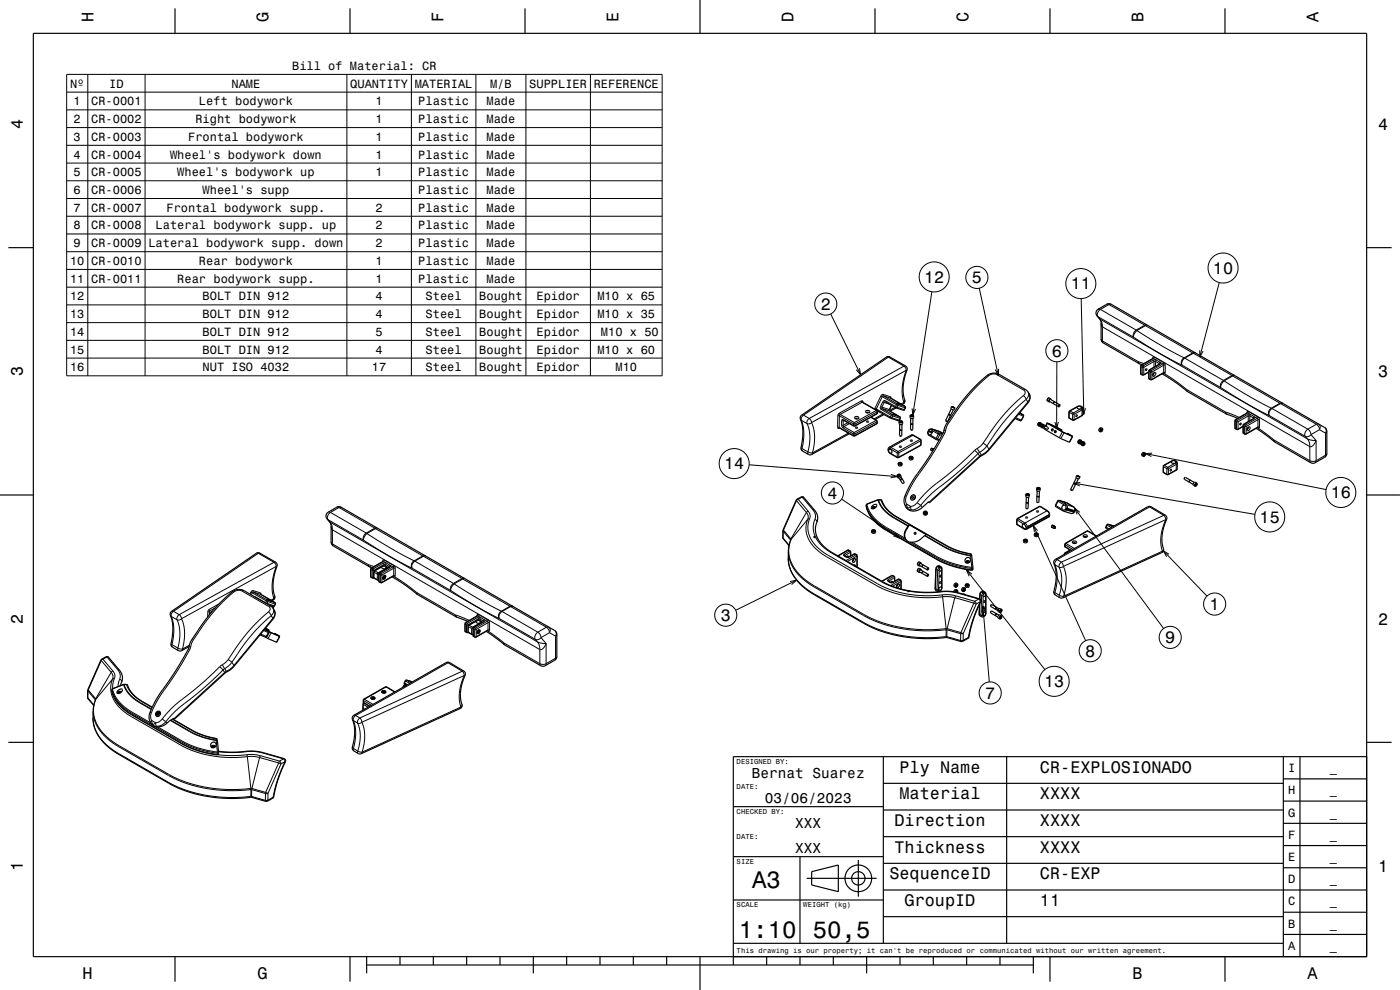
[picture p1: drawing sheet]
<svg xmlns="http://www.w3.org/2000/svg" width="420mm" height="297mm" viewBox="0 0 420 297" stroke-linecap="round" stroke-linejoin="round" font-family="sans-serif">
<defs><g id="words">
<g font-size="7.2">
<text x="225.7" y="266.3">A3</text>
<text x="221.7" y="281.3">1:10</text>
<text x="243.8" y="281.3">50,5</text>
</g>
<g font-size="5">
<text x="28.1" y="6.5" transform="rotate(-90 28.1 6.5)">H</text>
<text x="80.6" y="6.5" transform="rotate(-90 80.6 6.5)">G</text>
<text x="133.1" y="6.5" transform="rotate(-90 133.1 6.5)">F</text>
<text x="185.6" y="6.5" transform="rotate(-90 185.6 6.5)">E</text>
<text x="238.1" y="6.5" transform="rotate(-90 238.1 6.5)">D</text>
<text x="290.6" y="6.5" transform="rotate(-90 290.6 6.5)">C</text>
<text x="343.1" y="6.5" transform="rotate(-90 343.1 6.5)">B</text>
<text x="395.6" y="6.5" transform="rotate(-90 395.6 6.5)">A</text>
<text x="6.8" y="38.7" transform="rotate(-90 6.8 38.7)">4</text>
<text x="413.5" y="39">4</text>
<text x="363.9" y="82.2">10</text>
<text x="277.2" y="84.8">12</text>
<text x="291.5" y="85">5</text>
<text x="321.2" y="86.8">11</text>
<text x="246.2" y="93">2</text>
<text x="315.5" y="107">6</text>
<text x="6.8" y="112.9" transform="rotate(-90 6.8 112.9)">3</text>
<text x="413.5" y="113.2">3</text>
<text x="217.2" y="140.8">14</text>
<text x="248.2" y="149.6">4</text>
<text x="399.2" y="149.5">16</text>
<text x="377.9" y="156.8">15</text>
<text x="362.9" y="183">1</text>
<text x="6.8" y="187.1" transform="rotate(-90 6.8 187.1)">2</text>
<text x="216.2" y="186.3">3</text>
<text x="413.5" y="187.4">2</text>
<text x="325.5" y="197">8</text>
<text x="349.5" y="193">9</text>
<text x="295.5" y="209.6">7</text>
<text x="313.2" y="206.2">13</text>
<text x="269.9" y="231.8">Ply Name</text>
<text x="312" y="231.8">CR-EXPLOSIONADO</text>
<text x="269.9" y="239.8">Material</text>
<text x="312" y="239.8">XXXX</text>
<text x="268.3" y="247.8">Direction</text>
<text x="312" y="247.8">XXXX</text>
<text x="268.3" y="255.8">Thickness</text>
<text x="312" y="255.8">XXXX</text>
<text x="6.8" y="261.3" transform="rotate(-90 6.8 261.3)">1</text>
<text x="266.8" y="263.8">SequenceID</text>
<text x="312" y="263.8">CR-EXP</text>
<text x="413.5" y="261.6">1</text>
<text x="271.4" y="271.8">GroupID</text>
<text x="312" y="271.8">11</text>
<text x="24.7" y="293.8">H</text>
<text x="77.2" y="293.8">G</text>
<text x="339.7" y="293.8">B</text>
<text x="392.2" y="293.8">A</text>
</g>
<g font-size="4.3">
<text x="225.6" y="233.5">Bernat Suarez</text>
<text x="229.5" y="241">03/06/2023</text>
<text x="238.6" y="248.5">XXX</text>
<text x="238.6" y="256">XXX</text>
</g>
<g font-size="3.6">
<text x="87.6" y="21">Bill of Material: CR</text>
<text x="21" y="26.3">Nº</text>
<text x="32.8" y="26.3">ID</text>
<text x="69.5" y="26.3">NAME</text>
<text x="105.1" y="26.3">QUANTITY</text>
<text x="124.4" y="26.3">MATERIAL</text>
<text x="147" y="26.3">M/B</text>
<text x="158.8" y="26.3">SUPPLIER</text>
<text x="178.1" y="26.3">REFERENCE</text>
<text x="22.1" y="31.6">1</text>
<text x="27.3" y="31.6">CR-0001</text>
<text x="59.7" y="31.6">Left bodywork</text>
<text x="112.7" y="31.6">1</text>
<text x="125.5" y="31.6">Plastic</text>
<text x="145.9" y="31.6">Made</text>
<text x="22.1" y="36.9">2</text>
<text x="27.3" y="36.9">CR-0002</text>
<text x="58.6" y="36.9">Right bodywork</text>
<text x="112.7" y="36.9">1</text>
<text x="125.5" y="36.9">Plastic</text>
<text x="145.9" y="36.9">Made</text>
<text x="22.1" y="42.2">3</text>
<text x="22.1" y="47.6">4</text>
<text x="27.3" y="42.2">CR-0003</text>
<text x="27.3" y="47.6">CR-0004</text>
<text x="51" y="47.6">Wheel's bodywork down</text>
<text x="56.4" y="42.2">Frontal bodywork</text>
<text x="112.7" y="42.2">1</text>
<text x="112.7" y="47.6">1</text>
<text x="125.5" y="42.2">Plastic</text>
<text x="125.5" y="47.6">Plastic</text>
<text x="145.9" y="42.2">Made</text>
<text x="145.9" y="47.6">Made</text>
<text x="22.1" y="52.9">5</text>
<text x="27.3" y="52.9">CR-0005</text>
<text x="53.2" y="52.9">Wheel's bodywork up</text>
<text x="112.7" y="52.9">1</text>
<text x="125.5" y="52.9">Plastic</text>
<text x="145.9" y="52.9">Made</text>
<text x="22.1" y="58.2">6</text>
<text x="27.3" y="58.2">CR-0006</text>
<text x="60.8" y="58.2">Wheel's supp</text>
<text x="125.5" y="58.2">Plastic</text>
<text x="145.9" y="58.2">Made</text>
<text x="22.1" y="63.5">7</text>
<text x="27.3" y="63.5">CR-0007</text>
<text x="49.9" y="63.5">Frontal bodywork supp.</text>
<text x="112.7" y="63.5">2</text>
<text x="125.5" y="63.5">Plastic</text>
<text x="145.9" y="63.5">Made</text>
<text x="22.1" y="68.8">8</text>
<text x="27.3" y="68.8">CR-0008</text>
<text x="46.7" y="68.8">Lateral bodywork supp. up</text>
<text x="112.7" y="68.8">2</text>
<text x="125.5" y="68.8">Plastic</text>
<text x="145.9" y="68.8">Made</text>
<text x="22.1" y="74.2">9</text>
<text x="27.3" y="74.2">CR-0009</text>
<text x="44.5" y="74.2">Lateral bodywork supp. down</text>
<text x="112.7" y="74.2">2</text>
<text x="125.5" y="74.2">Plastic</text>
<text x="145.9" y="74.2">Made</text>
<text x="21" y="79.5">10</text>
<text x="27.3" y="79.5">CR-0010</text>
<text x="59.7" y="79.5">Rear bodywork</text>
<text x="112.7" y="79.5">1</text>
<text x="125.5" y="79.5">Plastic</text>
<text x="145.9" y="79.5">Made</text>
<text x="21" y="84.8">11</text>
<text x="27.3" y="84.8">CR-0011</text>
<text x="53.2" y="84.8">Rear bodywork supp.</text>
<text x="112.7" y="84.8">1</text>
<text x="125.5" y="84.8">Plastic</text>
<text x="145.9" y="84.8">Made</text>
<text x="21" y="90.1">12</text>
<text x="21" y="95.4">13</text>
<text x="60.8" y="90.1">BOLT DIN 912</text>
<text x="60.8" y="95.4">BOLT DIN 912</text>
<text x="112.7" y="90.1">4</text>
<text x="112.7" y="95.4">4</text>
<text x="127.7" y="90.1">Steel</text>
<text x="127.7" y="95.4">Steel</text>
<text x="143.8" y="90.1">Bought</text>
<text x="143.8" y="95.4">Bought</text>
<text x="160.9" y="90.1">Epidor</text>
<text x="160.9" y="95.4">Epidor</text>
<text x="179.2" y="90.1">M10 x 65</text>
<text x="179.2" y="95.4">M10 x 35</text>
<text x="21" y="100.8">14</text>
<text x="60.8" y="100.8">BOLT DIN 912</text>
<text x="112.7" y="100.8">5</text>
<text x="127.7" y="100.8">Steel</text>
<text x="143.8" y="100.8">Bought</text>
<text x="160.9" y="100.8">Epidor</text>
<text x="180.3" y="100.8">M10 x 50</text>
<text x="21" y="106.1">15</text>
<text x="60.8" y="106.1">BOLT DIN 912</text>
<text x="112.7" y="106.1">4</text>
<text x="127.7" y="106.1">Steel</text>
<text x="143.8" y="106.1">Bought</text>
<text x="160.9" y="106.1">Epidor</text>
<text x="179.2" y="106.1">M10 x 60</text>
<text x="21" y="111.4">16</text>
<text x="60.8" y="111.4">NUT ISO 4032</text>
<text x="111.6" y="111.4">17</text>
<text x="127.7" y="111.4">Steel</text>
<text x="143.8" y="111.4">Bought</text>
<text x="160.9" y="111.4">Epidor</text>
<text x="184.6" y="111.4">M10</text>
<text x="386.4" y="231.6">I</text>
<text x="398.9" y="231.6">_</text>
<text x="386.4" y="238.3">H</text>
<text x="398.9" y="238.3">_</text>
<text x="386.4" y="245">G</text>
<text x="398.9" y="245">_</text>
<text x="386.4" y="251.6">F</text>
<text x="398.9" y="251.6">_</text>
<text x="386.4" y="258.3">E</text>
<text x="398.9" y="258.3">_</text>
<text x="386.4" y="265">D</text>
<text x="398.9" y="265">_</text>
<text x="386.4" y="271.6">C</text>
<text x="398.9" y="271.6">_</text>
<text x="386.4" y="278.3">B</text>
<text x="398.9" y="278.3">_</text>
<text x="386.4" y="285">A</text>
<text x="398.9" y="285">_</text>
</g>
<g font-size="2.2">
<text x="221" y="229.1">DESIGNED BY:</text>
<text x="221" y="236.6">DATE:</text>
<text x="221" y="244.1">CHECKED BY:</text>
<text x="221" y="251.6">DATE:</text>
<text x="221" y="259.1">SIZE</text>
<text x="221" y="272.1">SCALE</text>
<text x="241" y="272.1">WEIGHT (kg)</text>
<text x="221" y="285.8">This drawing is our property; it can't be reproduced or communicated without our written agreement.</text>
</g>
</g></defs>
<g fill="none" stroke="#000" stroke-width=".3">
<path d="M20 22.3h178.6v90.4h-178.6zM20 27.6h178.6M20 33h178.6M20 38.3h178.6M26.3 22.3v90.4M43.5 22.3v90.4M104.1 22.3v90.4M123.4 22.3v90.4M142.8 22.3v90.4M157.8 22.3v90.4M177.1 22.3v90.4M20 43.6h178.6"/>
<path d="M20 48.9h178.6M20 54.2h178.6M20 59.6h178.6M20 64.9h178.6M20 70.2h178.6M20 75.5h178.6M20 80.8h178.6M20 86.1h178.6M20 91.5h178.6M20 96.8h178.6M249.2 94.2l9 18.2M279.6 87.5l-5.7 37"/>
<path d="M293.8 86.5l5.7 26.1M324.4 89.6l.7 34.7M329.1 94.8l.2 .2M329.3 95l10.8 6.2M329.3 95l.7 .7M329.5 92.8h.6M329.8 95.6l.2 .1M330 95.7l.5 1 .2 1.4M330 95.7l62.2 36M330.1 92.8l-.5 .5a1.55 1.55 0 0 0-.3 1.7M330.1 92.8l10.8 6.2M330.3 97l.4 1.1"/>
<path d="M330.7 98.1l62.2 35.9M330.7 98.1v4.2M332 91.3h.7M332.7 91.3l-2.6 1.5M332.7 91.3l10.7 6.3M333.4 91.3h-.7M340.9 99l-.5 .5a1.55 1.55 0 0 0-.3 1.7M340.9 99l.2 .2M341.1 99.2l7.8 4.8 6.3 3.4M341.1 99.2l-.9 1.1-.1 .9M343.4 97.6l.7-.1-.5 .2M343.4 97.6l.2 .1"/>
<path d="M343.4 97.6l-2.5 1.4M343.6 97.7l14.2 8.2M343.6 97.7l-2.5 1.5M365.8 84.8l-5.9 22.3M20 102.1h178.6M20 107.4h178.6M257.8 110.5l.4 1.9-1.3-1.5M264.3 118.8l.4 .2M264.3 118.8l-1.8 3.7M264.7 119l4.2 2.4M264.7 119l-1.8 3.7M264.9 118.3l-.6 .5"/>
<path d="M264.9 118.3l.1 .5M264.9 118.3l2.3 .7M265 118.8l-.3 .2M265 118.8l4.3 2.4M265 118.8l2.2 .7M265.9 107.1h.6M266.5 107.1l-25.4 17.5M266.5 107.1l4.7 2.7M267 107.1h-.5M267.2 119v.5M267.2 119.5l4.3 2.4M271.2 109.8l.5 .6 .2 .7"/>
<path d="M271.2 109.8l-28.4 15.7M271.4 120l-.2 .7M271.7 109.8h-.5M271.9 111.1l-.8 2.5-.4 2.6v2.6l.5 1.9M271.9 111.1l-28.4 15.7M272.1 111l-.2 .1M296.1 112.6l.5 .1M296.6 112.7l-3.4 3.1-2.7 3-2.7 3.4-3.2 4.8M299.1 112.4l-1.2-.2-1.3 .5M299.1 112.4l8 4.6M299.6 110.6l-.1 2-.9-1.7M299.7 112.3l-.6 .1"/>
<path d="M307 118.7l-3.1 2.7-3.2 3.5-2.8 3.7-3 4.4M307 118.7l.9 1.1M307.1 117a.96 .96 0 0 1-.1 1.7M307.7 116.9l-.6 .1M307.9 119.8l-3.3 2.9-2.9 3.2-2.7 3.5-2.9 4.4M307.9 119.8l.5 .8M308.4 117.5a1.78 1.78 0 0 1-.5 2.3M308.7 118l.2 1.4-.5 1.2M314.8 119.4l-.5 .2v.7M317.1 108.5l-.1 20M330.3 101.7l.4 .6M330.7 102.3l.3 .6"/>
<path d="M330.7 102.3l10.8 6.2M340.1 101.2l8 4.9 6.6 3.5M341.5 108.5l1.7 .6M341.5 108.5l.5 .7M341.5 108.5l.2 .6M342.2 109.8l.1 .2M342.2 112l.1 .2M342.3 112.2v.1M342.3 110l.4 .2M342.3 112.2l.4 .2M342.3 110v2.2M342.3 109.6h.2"/>
<path d="M342.5 109.6l-.2 .4M342.5 109.6l.4 .2M342.7 112.4v.1M342.7 110.2h.4M342.7 112.4h.4M342.7 110.2v2.2M342.9 109.8l-.2 .4M342.9 109.8l.2 .4M343.1 112.4v.1M343.1 110.2v2.2M344.6 111.3l.1 .1M344.6 113.4l.1 .2"/>
<path d="M344.6 111.5l-1.5 .9M344.7 113.6l.1 .1M344.7 113.6l.4 .2M344.7 111.4l.4 .2M344.7 111.4v2.2M344.8 111h.1M344.9 111l-.2 .4M344.9 111l.4 .2M345.1 113.8h.5M345.1 113.8l.1 .1M345.1 111.6h.5M345.1 111.6v2.2"/>
<path d="M345.3 111.2l.3 .4M345.3 111.2l-.2 .4M345.6 113.8l-.1 .1M345.6 111.6v2.2M345.8 107.4v.2M345.8 107.4l.1 .1M345.9 107.5h.1M346 108h.9l-.2 .4M346 108l.2 .4M346 108l-3.1 1.8M346 107.5l2.9 1.7M346 107.5l-3.5 2.1"/>
<path d="M346.2 108.4h.5M346.2 108.4l-3.1 1.8M346.2 108.4v1.7M346.3 107.1h-.3l-.2 .3M346.3 107.1l-.3 .4M346.3 107.1l2.8 1.7M346.7 108.4l1.1 .7M346.7 108.4v1.5M347.8 109.1l.2-.4 .2 .3-.2 .2M347.8 109.1l.2 .1M347.8 109.1v.1M348 109.2l-3.1 1.8"/>
<path d="M348.9 109.2l.2 .4M348.9 109.2l-3.6 2M349 111.9l.1 .1M349.1 111.9v.1M349.1 111.9l.2 .2M349.1 108.8l.5 .8M349.1 112l.2 .1M349.1 111.8l-.1 .1M349.1 111.8h.5M349.1 109.6h.5M349.1 108.8l-.2 .4M349.1 109.6v2.2"/>
<path d="M349.1 111.8l-3.5 2M349.1 109.6l-3.5 2M349.3 112.1l3.4 2.2 3.3 2.6M349.6 111.8l-.3 .3M349.6 109.6v2.2M354.7 109.6l11.5 6.7M355.2 107.4a1.5 1.5 0 0 0-.5 2.2M355.2 107.4h.3M355.5 107.4l-.5 .5a1.53 1.53 0 0 0-.3 1.7M355.5 107.4l11.5 6.7M356 116.9l.3 .6M356 116.9l.1 .5"/>
<path d="M356 116.9l11.6 6.7M357.8 105.9h.9l-.7 .1M357.8 105.9l.2 .1M357.8 105.9l-2.6 1.5M358 106l11.6 6.7M358 106l-2.5 1.4M359.9 105.1v2l1-1.8M366.2 116.3l7.8 4.7 6.8 3.7M367 114.1l-.5 .5a1.53 1.53 0 0 0-.3 1.7M367 114.1l.2 .2M367.2 114.3l7.7 4.7 6.5 3.5M367.2 114.3l-.8 1.1-.2 .9"/>
<path d="M369.6 112.7l.7-.1-.5 .2M369.6 112.7l.2 .1M369.6 112.7l-2.6 1.4M369.8 112.8l14.2 8.2M369.8 112.8l-2.6 1.5M224.7 139.4l44.5 3.6M240.1 125.8l.3 .3M240.3 134.2l.3 .4M240.4 126.1l.6 1.8 .1 1.9v2.1l-.5 2.7M240.4 126.1l1.7 1M240.5 124.6h.6M240.6 134.6l.2 .7"/>
<path d="M240.6 134.6l1.8 1M241.1 124.6a1.42 1.42 0 0 0-.7 1.5M241.1 124.6l1.7 .9M242.1 127.1l.6 1.8 .3 2.1-.2 2.3-.4 2.3M242.4 135.6l.1 .7M242.4 135.6l1.3 .3M242.8 125.5l.5 .6 .2 .7M242.8 125.5a1.42 1.42 0 0 0-.7 1.6M243.5 126.8l-.7 .4-.7-.1M243.5 126.8l.6 1.8 .3 2.3-.1 2.3-.6 2.7M243.7 135.9l-.2 .4M251.3 128.2l.1 .3h.3"/>
<path d="M251.3 128.2h.5M251.3 124.7h.5M251.3 124.7v3.5M251.8 128.2v.2M251.8 128.2l4.2 2.5M251.8 128.4l-.1 .1M251.8 124.7v3.5M251.8 124.7l4.3 2.5M251.8 123.9l-.5 .8M251.8 123.9l.3 .4M251.9 128.4l-.2 .1M252.1 124.3l-.3 .4"/>
<path d="M252.1 124.3l4.2 2.5M252.5 127.6l.4 .8M252.5 127.6h.5M252.5 126.2h.5M252.5 126.2v1.4M252.9 128.4l3.1 1.8M253 127.6l.2 .4M253 126.2v1.4M253 125.9h-.3l-.2 .3M253 125.9v.3M253 125.9l3.1 1.8M253.1 126.1l-.1 .1"/>
<path d="M253.2 128l-.3 .4M253.2 128l3 1.8M254.3 126.8l-1.3 .8M254.5 129.9l-10.8 6M254.8 127.1l-1.6 .9M256 130.7l.1 .1M256 130.7h.5M256 130.2h.5M256 130.2v.5M256.1 127.7v.1M256.1 127.7h.4M256.1 127.2h.4"/>
<path d="M256.1 127.2v.5M256.2 129.8l-.2 .4M256.2 129.8l.3 .4M256.3 126.8l-.2 .4M256.3 126.8l.2 .4M256.5 130.7l-.1 .1M256.5 130.2v.5M256.5 127.7l-.1 .1M256.5 127.2v.5M258.4 120.3l.3 .4M258.4 120.3h.4l.1 .3M258.4 120.3l-6.6 3.6"/>
<path d="M258.7 120.7l-6.6 3.6M258.7 120.7l4.2 2.4M258.9 120.6l-.2 .1M258.9 120.6v.1M261.2 125.2l1.6 .9M262.5 122.5l-.1 .2M262.5 122.5l.4 .2M262.8 126.1l.3 .4M262.8 126.1l-6.6 3.7M262.9 123h.1M262.9 122.7v.3M262.9 122.7l4.2 2.4"/>
<path d="M262.9 123.1l.2 .4M262.9 123.1l-6.6 3.7M263 126.1h-.2M263.1 123.1h-.2M263.1 127l-.1 .2M263.1 127l-6.6 3.7M263.1 126.5v.5M263.1 126.5l-6.6 3.7M263.1 124l-.1 .2M263.1 124l-6.6 3.7M263.1 123.5v.5M263.1 123.5l-6.6 3.7"/>
<path d="M263.2 126.9l-.1 .1M263.2 126.4l-.1 .1M263.2 123.9l-.1 .1M263.2 123.4l-.1 .1M263.2 123.4l.8 .3M264.1 122l.5 .1M264.1 122v.4l.2 .4M264.3 122.8l3.1 1.8M264.6 122.1l.1 .5M264.6 122.1l2.2 .8M264.7 122.6l-.4 .2M264.7 122.6l2.2 .7"/>
<path d="M264.7 122.6l3 1.8M264.8 120.5l.5 .2M264.8 120.5l-.7 1.5M264.9 124.2l-2.7 1.5M265.3 120.7l1.4 .5M265.3 120.7l-.7 1.4M265.6 120.2h-.4l-.4 .3M265.6 120.2v.4M265.6 120.5l-.3 .2M265.6 120.2l3.1 1.8M266.7 134.2h.6M266.8 122.9l.1 .4"/>
<path d="M266.8 122.9h.1M266.9 123.3h.1M266.9 123.3l3.1 1.8M267.1 136.1l-.1-.2 2.2 1.2M267.1 125.1l.5 .2M267.1 125.1l.1 .4M267.3 134.2l-.2 .4 2.1 1.3M267.3 134.2l2.1 1.3M267.4 124.6l.4 .2M267.4 124.6l-.3 .5M267.4 121.6l-.6 1.3M267.6 125.3l-.4 .2"/>
<path d="M267.6 125.3l2.2 .7M267.7 124.4l.1 .4M267.7 124.4l-.3 .2M267.7 124.4l2.3 .7M267.8 124.8l2.3 .7M267.8 124.8l-.2 .5M268.5 122.2l-1.7 .9M268.7 122l.4 .2M268.7 122v.3M268.9 121.4l.4 .2M268.9 121.4l-.2 .6M269.1 122.2l-.4 .2"/>
<path d="M269.1 122.2l2.2 .7M269.2 137.1h.4M269.2 137.1v.2M269.2 135.9h.4M269.2 135.9v1.2M269.3 121.2l-.4 .2M269.3 121.2v.4M269.3 121.2l2.2 .7M269.3 121.6l2.3 .8M269.3 121.6l-.2 .6M269.4 135.5l.2 .4M269.4 135.5l-.2 .4"/>
<path d="M269.6 137.1v.2M269.6 135.9v1.2M269.7 126.6l.5 .3 .6-.3M269.8 126l-.3 .2M269.8 126h.1M269.8 126.4h.8a.44 .44 0 0 1-.3 .4 .44 .44 0 0 1-.5-.2zM270 125.1l.1 .4M270 125.1h.1M270.1 125.5h.1M270.1 125.5l-.3 .5M271.2 120.7l-.2 .5M271.2 120.7l-.9 .5"/>
<path d="M271.3 122.9l-.3 .2M271.3 122.9h.1M271.5 121.9l.1 .5M271.5 121.9h.1M271.6 122.4l-.3 .5M271.6 122.4h.1M273 124.8l.5 .3 .6-.3M273.1 124.6h.8a.44 .44 0 0 1-.3 .4 .44 .44 0 0 1-.5-.3zM273.3 130.5l.6 .1M273.6 122.5l.3 2 .8-1.8M273.9 130.6l-6.6 3.6M273.9 130.6l2.1 1.2"/>
<path d="M274.1 130.6h-.2M276 131.8l.2 .4M276 131.8l-6.6 3.7M276.2 131.8h-.2M276.2 133.5v.2M276.2 133.5l-6.6 3.6M276.2 132.2l-6.6 3.7M276.2 132.2v1.3M276.3 133.4l-.1 .1M276.3 132.1l-.1 .1M278.7 130.3l.1 .3M278.9 130.4l2 1.1"/>
<path d="M279.5 129.1l2 1.1M279.6 128.7l.1 .1M279.7 128.8l-.3 .2M279.7 128.8l2.2 .7M279.7 128.8l2.1 1.2M280.9 131.5l.4 .2M280.9 131.5v.4M281.3 131.7l-.4 .2M281.3 131.7l.5 .2M281.5 130.2l.4 .2M281.5 130.2l-.6 1.3M281.8 129.4l.1 .1"/>
<path d="M281.8 130l.1 .4M281.8 130l-.3 .2M281.8 130l.9 .3M281.9 130.4l.7 .2M281.9 130.4l-.6 1.3M281.9 129.5h.1M281.9 129.5l1 .5M283 129.9h.4M283.4 129.9l-4 6.9-5.2 7.5-2.3 4.6M283.7 129l-.3 .9M283.7 129l-.6 .3M284.2 126.8l.4 .2"/>
<path d="M284.6 127l-.9 2M285.5 122l.9 .5M285.6 122l.8 .4zM292.4 135.1l-5.7 5.3-7.8 6.3-3.7 4.1M292.4 135.1l1 1M293.2 134.5l-.8 .6M293.2 134.5l.7 1.2M293.4 136.1l-5.9 5.5-7.8 6.3-3.5 3.7M293.4 136.1l.5 .7M293.9 135.7l-.5 .4M293.9 135.7l.5 .8M293.9 136.8l.1 .2"/>
<path d="M293.9 136.8l-15.2 13.9-.2-.1M294.4 136.5l-.5 .3M294.4 136.5l.2 .1M294.9 133l-1.7 1.5M294.9 133l1.2 .8M296.1 133.8l-1 1-1.2 .9M296.1 133.8l.6 .9M296.7 134.7l-1 1-1.3 .8M296.7 134.7v.2M304.7 125.3l1.7 .7M305.6 124.2l1.4 .7M305.8 124l1.1 .4"/>
<path d="M305.9 123.9h.1M305.9 123.8l1 .6M306.4 126l-.4 .2M306.4 126l.1 .1M306.9 124.4l.1 .5M306.9 124.4h.1M307 124.9h.1M307 124.9l-.6 1.1M308.4 120.6v.2M308.4 120.6l-11.7 14.1M312 126.8l.2 .3-.1 .4-.5 .3M312.9 127.3l.2 .3-.1 .5-.5 .2"/>
<path d="M313.5 128.5l-.1 .3M314.3 127l-.5 .9M314.4 127h-.1M316.5 126.6l.5 1.9 .5-1.9M316.6 129.3l-.2 .2M316.9 128.1l-.2 .3M317.1 128.2l-.1 .3M318.7 129.6l-.9 1.7M319.2 129.8l-.9 1.8M320.6 125.2l.1 .1M320.7 123.6l.1 .1M320.7 125.3l.1 .2"/>
<path d="M320.7 125.3l1.1 .6M320.8 123.7l1 .6M320.8 123.7l-.1 1.6M320.9 123.3h.1M321 123.3l-.2 .4M321 123.3l1 .6M321.5 130.8h.1M321.7 130.9l-.9 1.8M321.8 125.9v.2M321.8 125.9h.4M321.8 124.3h.5M321.8 124.3v1.6"/>
<path d="M322 123.9l-.2 .4M322 123.9l.3 .4M322.2 125.9l-.1 .2M322.3 124.3l-.1 1.6M323.2 122.1l-2.2 1.2M323.3 122h-.1M324.2 122.7l-2.2 1.2M324.4 122.6l.2 .4M324.6 124.6l-.1 .2M324.6 124.6l-2.4 1.3M324.6 123v1.6M324.6 123l-2.3 1.3"/>
<path d="M324.9 124.2l-.3 .4M324.9 122.6l-.3 .4M325.6 122.4l-.5 1.9-.5-1.9M343.6 136.1l54.2 10.8M345.6 135.9l-2 .2 1.8 .9M349 139.9l.1 .1M349.1 139.6h.2M349.3 139.6l-.2 .4M349.3 139.6l1 .6M351.4 138.4l-2.1 1.2M351.6 138.3h-.1M352.4 139l-2.1 1.2"/>
<path d="M352.7 138.9l.2 .4M352.9 139.3v1.7M352.9 139.3l-2.4 1.3M353.2 138.9l-.3 .4M367.6 123.6l4.2 1.6M367.6 123.6l.6 .7M367.6 123.6l.3 .6M370.5 128.4l.1 .1M370.5 126.2l.1 .1M370.6 128.5v.1M370.6 126.3v2.2M370.6 126.3l.3 .2"/>
<path d="M370.6 128.5l.3 .2M370.6 125.9h.2M370.8 125.9l-.2 .4M370.8 125.9l.4 .2M370.9 128.7h.5M370.9 126.5h.5M370.9 128.7l.1 .2M370.9 126.5v2.2M371.2 126.1l.2 .4M371.2 126.1l-.3 .4M371.4 128.7v.2M371.4 126.5v2.2"/>
<path d="M372.9 127.6l.1 .1M372.9 129.8l.1 .1M372.9 127.9l-1.5 .8M373 129.9l.1 .2M373 127.7l.4 .2M373 129.9l.4 .2M373 127.7v2.2M373.1 127.3h.1M373.2 127.3l-.2 .4M373.2 127.3l.4 .2M373.4 130.1l.1 .2M373.4 130.1h.5"/>
<path d="M373.4 127.9h.5M373.4 127.9v2.2M373.6 127.5l.3 .4M373.6 127.5l-.2 .4M373.9 130.1l-.1 .2M373.9 127.9v2.2M374.1 123.7l.2 .2M374.1 123.7v.2M374.2 124.4l.3 .4M374.2 124.4h1l-.2 .4M374.2 124.4l-3 1.7M374.3 123.9l-3.5 2"/>
<path d="M374.3 123.9l2.9 1.6M374.5 124.8h.5M374.5 124.8l-3.1 1.7M374.5 124.8v1.7M374.6 123.5l-.4-.1-.1 .3M374.6 123.5l-.3 .4M374.6 123.5l2.8 1.6M375 124.8v1.4M375 124.8l1.1 .6M376.1 125.4l.2-.4 .2 .3-.2 .2M376.1 125.4v.2M376.1 125.4l.1 .1"/>
<path d="M376.1 125.5h.2M376.3 125.5l-3.1 1.8M377.2 125.5l.2 .4M377.2 125.5l-3.6 2M377.2 128.3l5 3.7M377.3 128.3l.1 .1M377.4 125.1l.5 .8M377.4 125.1l-.2 .4M377.4 128.1h.5M377.4 128.1v.3M377.4 125.9h.5M377.4 125.9v2.2"/>
<path d="M377.4 128.1l-3.5 2M377.4 125.9l-3.5 2M377.9 128.1l-.2 .3h-.3M377.9 125.9v2.2M380.8 124.7l10.8 6.2M381.4 122.5a1.5 1.5 0 0 0-.6 2.2M381.4 122.5l.2 .1M381.6 122.6l-.5 .4a1.53 1.53 0 0 0-.3 1.7M381.6 122.6l10.8 6.2M382.2 132l.1 .5M382.2 132l.3 .6M382.2 132l10.7 6.2"/>
<path d="M384 121h.8l-.6 .1M384 121l.2 .1M384 121l-2.6 1.5M384.2 121.1l10.7 6.2M384.2 121.1l-2.6 1.5M391.6 130.9l.6 .8M392.2 131.7l.6 1 .1 1.3M392.2 131.7l2.6 .5M392.4 128.8l.6 .7 .3 .9M392.4 128.8l-.5 .4a1.54 1.54 0 0 0-.3 1.7M392.9 138.2l.9 .2 1-.2M392.9 138.2l.3 .6"/>
<path d="M392.9 134v4.2M393.3 130.4a1.43 1.43 0 0 1-1.7 .5M393.3 130.4l1.5 1.8M394.8 132.2a2.18 2.18 0 0 1-1.9 1.8M394.8 138.2l-.2 .6M394.8 132.2v6M394.9 127.3l.7 .7 .3 .9M394.9 127.3a.96 .96 0 0 1 1.2 .4 .96 .96 0 0 1-.2 1.2M394.9 127.3l-2.5 1.5M395.9 128.9l-2.6 1.5M395.9 128.9l1.8 1M397.4 128.2a1.2 1.2 0 0 1 .3 1.7"/>
<path d="M397.7 136.6l-.3 .6M397.7 129.9v6.7M397.7 136.6l-2.9 1.6M398.1 129.4l-.4 .5M398.1 136l-.4 .6M98.1 155.7l.2 .2M98.3 155.9l10.8 6.2M98.3 155.9l.7 .7M98.5 153.7h.6M98.8 156.5l.2 .1M99 156.6l.5 1 .2 1.3M99 156.6l62.2 36"/>
<path d="M99.1 153.7l-.5 .5a1.53 1.53 0 0 0-.3 1.7M99.1 153.7l10.8 6.2M99.3 157.9l.4 1M99.7 158.9l62.3 36M99.7 158.9v4.3M101 152.2h.7M101.7 152.2l-2.6 1.5M101.7 152.2l10.7 6.2M102.4 152.2h-.7M109.9 159.9l-.5 .5a1.55 1.55 0 0 0-.3 1.7M109.9 159.9l.2 .2M112.4 158.4h.7l-.5 .2"/>
<path d="M112.4 158.4l.2 .2M112.4 158.4l-2.5 1.5M112.6 158.6l14.2 8.2M112.6 158.6l-2.5 1.5M234.9 159.2v.2M234.9 158.9l.1 .1M234.9 159.4l2.3 2.6M234.9 159.4v2M235 159l-.1 .4M235 159l2.3 2.7M238.8 150.1l.1 .1M238.9 150.2l3 3.5"/>
<path d="M238.9 150.2l-3.9 8.8M239.1 149.8h.4M239.5 149.8l-.6 .4M239.5 149.8l3 3.6M240.3 149.1h.4M240.7 149.1l.5 .2M240.7 149.1l3.2 3.9M240.7 149.1l-1.2 .7M241.9 153.7l.6 1.1-.2 1M241.9 153.7l-4.6 8M242.3 155.8l-.5 2.2 .2 2.3 1 2.2 1.7 2.1 2.8 2.1 15.4 8.9 4.3 2 5.1 1.2 5.1 .5 5.4-.3M242.3 155.8l-5 6"/>
<path d="M242.5 153.4a2.15 2.15 0 0 1 .4 2.2M242.5 153.4l-.6 .3M242.9 155.6l-.5 2.2 .2 2.3 1 2.2 1.8 2 2.5 2 15.5 8.9 4.2 1.9 4.9 1.2 4.9 .4 5.3-.2M242.9 155.6l-.6 .2M243.9 153a2.71 2.71 0 0 1 .6 2.8M243.9 153l.5 .1M244.5 155.8l-.5 2.6 .6 2.5M244.5 155.8l.4 .3 .2 .5M252.5 149.7l17.4 11.7M259.9 151.9h.1M259.9 151.9l.6 1.8 1.2 1.9 1.8 1.7 2 1.5 16.9 9.6 4.5 1.6 4.6 .9M259.9 151.9v.1"/>
<path d="M259.9 151.5l1.1 2.6 2.2 2.6 2.2 1.6 6.7 3.8M259.9 151.5v.4M259.9 151.5h.1M260.1 151.3l1.1 2.7 2.1 2.3 2.3 1.7 5.9 3.5M260.1 151.3l-.2 .2M260.1 151.2v.1M261.7 152.3l.4 .3M262.7 152.2l-.3-.2-.6 .2 .1 .3h.3M263.4 150l1 2.1 1.7 1.8 1.7 1.3 4.6 2.6M263.4 150l-3.3 1.3M263.4 149.9v.1M263.6 150l.9 2 1.8 1.9 1.7 1.2 4.5 2.6"/>
<path d="M263.6 150h.7M263.6 150h-.2M263.6 149.9v.1M264.3 150l.6 1.4 1 1.3 1.3 1.2 1.7 1.2M264.3 150l.3 .2M264.3 149.9v.1M267.3 142.3l1.9 .7-2 .3M268.6 159.9l1.3 1.5-1.9-.6M268.9 155.1l14.9 8.6M269.1 155.1h-.2M270.1 142.4v.4l-.3 .3-.6-.1M271.5 148.8l.4 .1"/>
<path d="M271.7 152h.1M271.7 152l.8 .8 .9 .2M271.7 158.9l.2 .2M271.9 148.9a2.58 2.58 0 0 0 .1 2.3M272 151.2l.4 1.2 .8-.5M272 151.2l-.3 .8M272 151.2l1.2 .7M273.2 151.9l.2 1.1M275.2 150.8a2.59 2.59 0 0 1-2 1.1M275.2 150.8l1 .8M276.2 151.6l-1.3 1.1-1.5 .3M276.2 151.6l.5 .7"/>
<path d="M305 157.1l.1 .2M305 155.9l.1 .1M305.1 157.3v.1M305.1 157.3l2.1 1.4M305.1 156l2.1 1.3 .3-.4M305.1 156v1.3M305.2 155.6h.2M305.4 155.6l-.3 .4M305.4 155.6l2.1 1.3M307.5 156.9l.7 1.1M307.7 148.4l.5 .3 .6-.3M307.9 148.2l.6-.1 .3 .3a.47 .47 0 0 1-.5 .3 .47 .47 0 0 1-.4-.5z"/>
<path d="M308.2 158.5l-.2 .3M310 157.7l15.7 34.5M311 146.5l.4 .4 .7-.3M311.1 146.4l.6-.1 .3 .2a.47 .47 0 0 1-.5 .3 .47 .47 0 0 1-.4-.4zM311.3 159.2l-1.3-1.5 .3 1.9M311.8 151.9l.2 .1M312 152l2.1 1.3M312 152l-6.6 3.6M312.1 151.9l-.1 .1M314.1 153.3l.7 1.1M314.1 153.3l-6.6 3.6M314.3 153.2l-.2 .1"/>
<path d="M314.8 154.8l-.2 .3M316.6 151.6l.2 .1M316.8 151.7v.3M316.8 151.7l1.9 1.1M317.3 150.3l.1 .1M317.4 150.4l-.6 1.3M317.4 150.4l1.9 1.1M317.7 150.1h.1M317.7 150.1l-.3 .3M317.7 150.1l2.3 .7M317.7 150.1l2.1 1.3M318.8 153l.1 .3"/>
<path d="M319.8 151.4l.4 .4v.7M319.8 151.4l-.3 .2M319.8 151.4l2.3 .7M319.9 150.8h.1M320 153l-.9 .3M320 150.8h.1M320 150.8l2.1 1.3M322.1 152.1l.3 .4v.7M322.1 152.1h.1M322.1 144.9l54.4 9.4M322.2 153.7l-.5 .3h-.4M322.4 152.5l26.7 36.1"/>
<path d="M323 142.7l1 .5M323.1 142.7l.8 .4zM324 153.7l-1.6-1.2 .7 1.8M324.1 144.8l-2 .1 1.8 .9M326.1 159.3h.2M326.3 159.3l-6.5 3.7M326.3 159.3l2.5 1.6M326.4 159.3h-.1M331.7 158l.1 .1M331.8 158.1l.1 .4M331.8 158.1l.9 .6M332 157.4l.1 .1"/>
<path d="M332.1 157.5l-.3 .6M332.1 157.5l1.3 .8M332.4 157.3h.1M332.5 157.3l-.4 .2M332.5 157.3l1.2 .8M332.5 157.3l1.7 .5M344.3 152l.6 .1M344.9 152.1l-27.8 15.8M344.9 152.1l4.2 2.5M345.3 152l-.4 .1M348.9 141.5l.1 .2M349 141.7l.1 .1"/>
<path d="M349 141.7l1 .6M349.1 140l1 .6M349.1 140l-.1 1.7M349.1 154.6l.5 .6 .1 .7M349.1 154.6l-30.7 14M349.6 154.6h-.5M349.7 155.9l-.9 2.6-.5 2.4v2.4l.4 2.1M349.7 155.9l-30.7 14M350 155.8l-.3 .1M350 142.3l.1 .1M350 142.3h.5M350.1 140.6h.4"/>
<path d="M350.1 140.6l-.1 1.7M350.3 140.2l-.2 .4M350.3 140.2l.2 .4M350.5 142.3l-.1 .1M350.5 140.6v1.7M352.9 141l-.1 .1M352.9 141l-2.4 1.3M353.2 140.6l-.3 .4M358.7 145.1l.2-.1a.45 .45 0 0 1 .2 .5 .45 .45 0 0 1-.6 .3zM359 144.9l-.5 .2v.7M69.6 177.5l.5 .1M70.1 177.6l-3.4 3.1-2.9 3.2-2.5 3.2-3.2 4.8"/>
<path d="M72.6 177.3l-1.2-.2-1.3 .5M72.6 177.3l8 4.6M73.2 177.2l-.6 .1M75.3 177.6l.4 .2M75.3 177.6l-.3 .6M75.7 177.8l4.2 2.5M75.7 177.8l-.3 .6M75.9 177.2l-.6 .4M75.9 177.2l.1 .4M75.9 177.2l2.2 .7M76 177.6l-.3 .2M76 177.6l4.2 2.5"/>
<path d="M76 177.6l2.2 .7M76.3 179l.3 .1M76.6 179.1l3.1 1.7M76.6 179.1h.1M76.9 166h.6M77.5 166l-25.4 17.4M77.5 166l4.7 2.7M78 165.9l-.5 .1M78.1 177.9l.2 .5M78.1 177.9l.1 .4M78.2 178.3l4.3 2.5M78.2 178.3h.1"/>
<path d="M80.2 179.8l.9 .4zM82.2 168.7l.5 .6 .2 .6M82.2 179.6l-.2 .4M82.2 168.7l-28.4 15.7M82.2 179.6l-.9 .5M82.4 178.8l-.2 .8M82.7 168.7h-.5M82.9 169.9l-.9 2.8-.3 2.4v2.6l.5 1.9M82.9 169.9l-28.4 15.7M83.1 169.9h-.2M99.3 162.6l.4 .6M99.7 163.2l.3 .6"/>
<path d="M99.7 163.2l10.8 6.2M109.1 162.1l8 4.9 6.6 3.5M110.1 160.1l7.8 4.8 6.4 3.4M110.1 160.1l-.9 1.1-.1 .9M110.5 169.4l1.7 .6M110.5 169.4l.5 .7M110.5 169.4l.2 .6M111.2 170.7l.1 .2M111.2 172.9l.1 .2M111.3 173.1v.1M111.3 170.9l.4 .2M111.3 173.1l.4 .2"/>
<path d="M111.3 170.9v2.2M111.3 170.5h.2M111.5 170.5l-.2 .4M111.5 170.5l.4 .2M111.7 173.3v.1M111.7 171.1h.4M111.7 173.3l.4 .1M111.7 171.1v2.2M111.9 170.7l-.2 .4M111.9 170.7l.2 .4M112.1 173.2l.1 .1M112.1 171.5l.1 .1"/>
<path d="M112.1 171.1v.3M112.2 173.3v.2M112.2 173.3l1 .6M112.2 171.6l1 .6M112.2 171.6v1.7M112.3 171.2h.1M112.4 171.2l-.2 .4M112.4 171.2l1.1 .6M113.2 173.9v.1M113.2 173.9h.4M113.2 172.2l.4 .1M113.2 172.2v1.7"/>
<path d="M113.5 171.8l-.3 .4M113.5 171.8l.1 .2M113.6 172.2l.1 .1M113.6 174.3l.1 .2M113.6 174h.1M113.7 174.5l.1 .1M113.7 174.5l.4 .2M113.7 172.3l.4 .2M113.7 172.3v2.2M113.8 171.9h.2M114 171.9l-.3 .4M114 171.9l.3 .2"/>
<path d="M114.1 174.7h.5M114.1 174.7l.1 .1M114.1 172.5h.5M114.1 172.5v2.2M114.3 172.1l.3 .4M114.3 172.1l-.2 .4M114.6 174.7l-.1 .1M114.6 170.1l-2.2 1.1M114.6 172.5v2.2M114.8 169.9h-.2M114.8 168.3v.2M114.8 168.3l.1 .1"/>
<path d="M114.9 168.4h.1M115 168.9h.9l-.2 .4M115 168.9l.2 .4M115 168.9l-3.1 1.8M115 168.4l2.9 1.7M115 168.4l-3.5 2.1M115.2 169.3h.5M115.2 169.3l-3.1 1.8M115.2 169.3v.5M115.3 168h-.3l-.2 .3M115.3 168l-.3 .4M115.3 168l2.8 1.7"/>
<path d="M115.6 170.6l-2.1 1.2M115.7 169.3l1.1 .7M115.7 169.3v.5M115.9 170.6h.1M116.8 170l.2-.4 .2 .3-.2 .2M116.8 170l.2 .1M116.8 170v.1M117 170.1l-3 1.8M117.9 170.1l.2 .4M117.9 170.1l-3.6 2M118 172.8l.1 .1M118.1 172.8l.2 .2"/>
<path d="M118.1 169.7l.5 .8M118.1 172.9l.2 .1M118.1 172.6v.3M118.1 172.6h.5M118.1 170.5h.5M118.1 169.7l-.2 .4M118.1 170.5v2.1M118.1 172.6l-3.5 2.1M118.1 170.5l-3.5 2M118.3 173l3.4 2.2 3.4 2.6M118.6 172.6l-.3 .4M118.6 170.5v2.1"/>
<path d="M123.7 170.5l11.6 6.7M124.3 168.3a1.5 1.5 0 0 0-.6 2.2M124.3 168.3h.2M124.5 168.3l-.5 .5a1.55 1.55 0 0 0-.3 1.7M124.5 168.3l11.5 6.7M125.1 177.8l.2 .6M125.1 177.8v.5M125.1 177.8l11.5 6.7M126.8 166.8h.9l-.7 .1M126.8 166.8l.2 .1M126.8 166.8l-2.5 1.5M127 166.9l11.6 6.6"/>
<path d="M127 166.9l-2.5 1.4M135.3 177.2l7.5 4.6 7 3.8M136 175l-.5 .5a1.53 1.53 0 0 0-.2 1.7M136 175l.2 .2M136.2 175.2l7.7 4.7 6.5 3.5M136.2 175.2l-.8 1.1-.1 .9M138.6 173.5h.7l-.5 .2M138.6 173.5l.2 .2M138.6 173.5l-2.6 1.5M138.8 173.7l14.2 8.2M138.8 173.7l-2.6 1.5M234.8 161.2l.1 .2"/>
<path d="M234.9 161.4l.1 .3M234.9 161.4l1.8 2.2M236.5 167.4l.3 2.4 .8 2 1.6 2.3 2 2 2.8 2 16.5 9.4 5 2 5.8 1.3 5.9 .5 6.6-.3M236.5 165.3l.3 2.4 .8 2.1 1.5 2.1 2 2 2.8 2 16.8 9.6 5.3 2 5.6 1.3 6.2 .5 6.1-.4M237 174.4l2-.4-1.5 1.4M237.2 162h.1M237.2 162v.1M237.3 161.7v.1M237.3 161.7l-.1 .3M237.3 161.8l-.7 3 .3 2.7 1.2 2.6 1.9 2.4 3.7 2.9 15.5 8.9 4.9 2.3 6.4 1.6 6.6 .7 6.7-.3M237.3 161.8l-.1 .2M239 174l-18.3 9.1"/>
<path d="M244.7 161.2l1.9 2.5 2.8 2.2 15.9 9.1 3.1 1.3 3.8 1M253.2 166.3l.3 .4M253.2 166.3l-.1 .2 .1 .3M253.2 166.8l.6 .3M253.4 166.8h-.2M253.5 166.7v.1M253.5 166.7l-.1 .1M253.8 167.1h1M254 167.1h-.2M254.3 165h.2M254.5 165l.4 .3M254.5 165l-3.1 1.8"/>
<path d="M254.6 167.1h.2M254.6 165h-.1M254.9 165.3l.2 .4M254.9 165.3l-1.7 1M255.1 165.3h-.2M255.1 165.7l-1.6 1M255.1 165.7v1.1M255.2 165.6l-.1 .1M256.2 166.1l.2 .1M256.4 166.2l.4 .2M256.4 166.2l-1.6 .9M256.6 166.1l-.2 .1"/>
<path d="M256.8 166.4l.3 .4M256.8 166.4l-3 1.8M257 166.4h-.2M257.1 166.8v3.3M257.1 166.8l-2.8 1.6M257.2 166.7l-.1 .1M266.4 173.9l-.1 .2 .1 .3M266.4 173.9l.3 .4M266.4 174.4l.6 .3M266.7 174.3l-.3 .1M266.7 174.3v.1M267 174.7h1"/>
<path d="M267.2 174.7h-.2M267.5 172.7h.2M267.7 172.7l-3.1 1.7M267.7 172.7l.4 .2M267.8 174.7h.2M267.8 172.7h-.1M268.1 172.9l.2 .4M268.1 172.9l-1.7 1M268.3 172.9h-.2M268.3 173.3v1.1M268.3 173.3l-1.6 1M268.4 173.2l-.1 .1"/>
<path d="M269.4 173.8h.2M269.6 173.8l.4 .2M269.6 173.8l-1.6 .9M269.8 173.8h-.2M270 174l.3 .4M270 174l-2.8 1.7M270.2 174h-.2M270.3 174.4l-2.5 1.5M270.3 174.4v2.3M270.4 174.3l-.1 .1M272.8 162.6l10.2 5.7 3.9 1.3 4.6 .9M272.9 177.4l4.6 .4 4.8-.2"/>
<path d="M273.6 162.7l9.5 5.3 3.9 1.3 4.5 .9M275.8 170.6l-.4 .2-.1 .7M275.9 168.6l-.5 .3v.6M277.4 160.7l7.7 4.3 2.7 1 3.4 .8M277.5 160.6l7.7 4.3 2.7 1 3.3 .7M280.5 176.5l.1 .1M280.6 176.6l.2 .5M280.6 176.6l.5 .3M280.7 170.7l.1 .1M280.8 170.8l.5 .3M280.8 170.8l-.2 5.8M281.1 176.9l.2 .5"/>
<path d="M281.3 169.9l-.5 .9M281.3 171.1h.5M281.3 171.1l-.2 5.8M281.6 169.7l.2 .1M281.7 170.2l-.4 .9M281.8 171.2l-.2 5.7h-.5M282.1 170h.2M282.2 177.5l.1 .1M282.3 177.6l2.7-.1 2.4 .4M282.5 170.9v5.5l.1-.1M282.6 170.6l-.1 .1M282.7 178.5l2.1-.1 1.9 .4"/>
<path d="M282.7 178.5l.1 .5M282.8 179h2l1.6 .3M282.8 179l1 9.6M283.8 163.7l3.6 1.6 3.7 .9M284 163.7h-.2M286.4 179.3l-2.3 9.3M286.4 179.3l5.8 1.6M286.7 178.8l-.3 .5M286.7 178.8l5.7 1.6M287.4 177.9l6.2 1.8M287.6 177.9h-.2M289.8 168.5l.4 .3 .6-.3"/>
<path d="M289.9 168.4l.8-.1a.43 .43 0 0 1-.4 .5 .43 .43 0 0 1-.5-.3zM290 171l23.5 29.9M291.1 166.2l.4 .2M291.1 166.2l.1 .4M291.2 166.8l.3 3.4M291.2 166.2h-.1M291.2 166.6l.3 .3-.3-.1M291.2 166.6v.2M291.5 170.9v.2M291.5 170.5v.4M291.5 170.2v.3M291.5 170.2l.4 .1"/>
<path d="M291.6 172.2l-1.6-1.2 .8 1.9M291.9 170.8l-.4 .1M291.9 170.4l-.4 .1M293.6 179.7l.5 .8M293.6 179.7l-1.2 .7M293.8 179.6l-.2 .1M293.9 178.3l.1 .1M294 178.4l.5 .3M294 178.4v1.3M294.5 177.6l-.5 .8M294.5 178.7h.5M294.5 178.7l-.2 5.8"/>
<path d="M294.8 177.4h.2M294.9 177.8l-.4 .9M295 178.9l-.2 5.6h-.5M295.3 177.6l.2 .1M295.7 178.5v5.5l.1-.1M295.8 178.2l-.1 .1M316.2 177.4l.3 .4M316.2 169.1l.3 .3M316.5 169.4l.5 1.8 .2 1.9-.2 2.3-.5 2.4M316.5 169.4l1.2 .8M316.5 177.8l.1 .7M316.5 177.8l1.3 .8"/>
<path d="M316.6 167.8l.5 .1M317.1 167.9a1.47 1.47 0 0 0-.6 1.5M317.1 167.9l1.3 .7M317.7 170.2l.6 1.7 .2 2-.1 2.3-.6 2.4M317.8 178.6l.1 .7M317.8 178.6l1.3 .3M318.4 168.6l.5 .6 .1 .7M318.4 168.6a1.47 1.47 0 0 0-.7 1.6M319 169.9l-.6 .3h-.7M319 169.9l.6 1.9 .3 2.1-.2 2.4-.6 2.6M319.1 178.9l-.3 .5M319.3 166.2l.1 .1"/>
<path d="M319.4 163.8l.1 .2M319.4 163.3l.1 .1M319.5 165.9h.1M319.5 164l.1 .1M319.5 164l1.9 1.1M319.5 163.4v.6M319.5 163.4l2.4 1.4M319.6 163h.2M319.6 165.9l-.2 .3M319.6 165.9l.2 .1M319.8 163l-.3 .4M319.8 163l2.6 1.6"/>
<path d="M321.1 165.1l-1.5 .8M348.7 165.4l-.2 .4M348.7 165.4l-29.6 13.5M349 165.3l13.1 13.5M349 164.5l-.3 .9M350.7 166.3l-1.7-1 1 1.7M30.3 198l.1 .2M30.4 198.2l3 3.5M30.4 198.2l-3.9 8.8M30.6 197.7l.3 .1M30.9 197.8l-.5 .4M30.9 197.8l3 3.5"/>
<path d="M31.8 197.1h.3M32.1 197.1l.5 .1M32.1 197.1l3.2 3.8M32.1 197.1l-1.2 .7M51.1 184.6l.3 .3M51.3 193.1l.3 .3M51.4 184.9l.5 1.7 .2 2-.1 2.6-.4 2.2M51.4 184.9l1.7 1M51.5 183.4h.6M51.6 193.4l.2 .8M51.6 193.4l1.8 1M52.1 183.4a1.42 1.42 0 0 0-.7 1.5"/>
<path d="M52.1 183.4l1.7 1M53.1 185.9l.6 1.7 .3 2.1-.1 2.1-.5 2.6M53.4 194.4l.1 .8M53.4 194.4l1.3 .3M53.8 184.4l.5 .6 .2 .6M53.8 184.4a1.41 1.41 0 0 0-.7 1.5M54.5 185.6l-.8 .4-.6-.1M54.5 185.6l.6 1.7 .3 2.4-.1 2.1-.6 2.9M54.7 194.7l-.2 .5M56.5 194.8h.4M56.8 193.6l-2.1 1.1M56.9 194.8l-3.8 6.7-5.4 7.7-2.3 4.6"/>
<path d="M57.2 193.9l-.3 .9M57.2 193.9l-.6 .3M57.7 191.7l.4 .2M58.1 191.9l-.9 2M62.3 183.6h.5M62.3 183.6v1.5M62.8 183.6v.9M62.8 183.6l.5 .3M62.8 182.8l-.5 .8M62.8 182.8l.3 .4M63.1 183.2l-.3 .4M63.1 183.2l.5 .3"/>
<path d="M64.7 182.3l-1.6 .9M65.7 181.2l-2.9 1.6M65.9 200l-5.7 5.3-7.8 6.3-3.7 4.1M65.9 200l1 1M66.7 199.4l-.8 .6M66.7 199.4l.7 1.2M68.4 197.9l-1.7 1.5M68.4 197.9l1.2 .8M69.6 198.7l-1 1-1.2 .9M69.6 198.7l.6 .9M70.2 199.6l-1 1-1.3 .8M70.2 199.6l.1 .3"/>
<path d="M78.2 190.2l1.7 .8M79.1 189.2l1.4 .6M79.3 188.9l1.1 .4M79.4 188.8l1 .5M79.7 180.8l.4 .2M79.7 180.8l-.1 .1M79.9 191l-.4 .1M79.9 191h.1M79.9 180.3l.4 .2M79.9 180.3l-.2 .5M80.1 181l2.2 .7M80.1 181l-.1 .1"/>
<path d="M80.2 180.1l-.3 .2M80.2 180.1l.1 .4M80.2 180.1l2.3 .7M80.3 180.5l2.3 .7M80.3 180.5l-.2 .5M80.4 189.3l.1 .5M80.4 189.3h.1M80.5 183.6l-3.1 2.7-3 3.4-2.6 3.2-3.4 5M80.5 183.6l.9 1.1M80.5 189.8h.1M80.5 189.8l-.6 1.2M80.6 181.9a.95 .95 0 0 1-.1 1.7"/>
<path d="M80.9 189.6l-1 1.7M80.9 181.6l1 .4M81.2 181.8l-.6 .1M81.4 189.8l-1 1.8M81.4 184.7l-3.1 2.8-2.9 3.1-2.6 3.3-3.2 4.8M81.4 184.7l.5 .8M81.7 181.8l.2 .2M81.8 182.3l.2 .1M81.9 185.5v.2M81.9 185.5l-11.7 14.1M81.9 182.4a1.78 1.78 0 0 1-.5 2.3M81.9 182l.1 .4"/>
<path d="M81.9 182h.1M82 182.4l-.1 .1M82 182.4h.1M82.2 182.9l.3 1.4-.6 1.2M82.3 181.7l-.3 .2M82.3 181.7h.1M82.5 180.8l.1 .4M82.5 180.8h.1M82.6 181.2l-.3 .5M82.6 181.2h.1M83.7 190.8h.1M83.9 190.9l-1 1.8"/>
<path d="M133.9 198.8h.5M134.4 198.8l-27.7 15.9M134.4 198.8l4.3 2.6M134.9 198.8h-.5M136.6 184.5l4.2 1.6M136.6 184.5l.6 .7M136.6 184.5l.3 .6M139.5 189.3l.1 .1M139.5 187.1l.1 .1M139.6 189.4v.1M139.6 187.2v2.2M139.6 187.2l.4 .2"/>
<path d="M139.6 189.4l.4 .2M139.6 186.8h.2M139.8 186.8l-.2 .4M139.8 186.8l.4 .2M140 189.6h.4M140 187.4h.4M140 189.6v.2M140 187.4v2.2M140.2 187l.2 .4M140.2 187l-.2 .4M140.4 189.5l.1 .1M140.4 187.8l.1 .2"/>
<path d="M140.4 189.7v.1M140.4 187.4v.3M140.5 189.6v.2M140.5 189.6l1 .6M140.5 188l1 .6M140.5 188v1.6M140.6 187.6h.1M140.7 187.6l-.2 .4M140.7 187.6l1 .6M141.5 190.2v.2M141.5 190.2h.4M141.5 188.6h.4"/>
<path d="M141.5 188.6v1.6M141.7 188.2l-.2 .4M141.7 188.2l.2 .2M141.9 188.5l.1 .1M141.9 190.7l.1 .1M141.9 190.3v.1M142 190.8l.1 .1M142 190.8l.4 .2M142 188.6l.4 .2M142 188.6v2.2M142.1 188.2h.1M142.2 188.2l-.2 .4"/>
<path d="M142.2 188.2l.4 .2M142.4 191l.1 .2M142.4 191h.5M142.4 188.8h.5M142.4 188.8v2.2M142.6 188.4l.3 .4M142.6 188.4l-.2 .4M142.9 191l-.1 .2M142.9 188.8v2.2M142.9 186.4l-2.2 1.2M143 186.2l-.1 .1M143.1 184.6l.2 .2"/>
<path d="M143.1 184.6v.2M143.3 185.3l.2 .4M143.3 185.3h.9l-.2 .4M143.3 185.3l-3.1 1.7M143.3 184.8l-3.5 2M143.3 184.8l2.9 1.6M143.5 189.2l.2-.1a.45 .45 0 0 1 .2 .6 .45 .45 0 0 1-.6 .2zM143.5 185.7h.5M143.5 185.7l-3.1 1.7M143.5 185.7v.4M143.6 184.4l-.4-.1-.1 .3M143.6 184.4l-.3 .4"/>
<path d="M143.6 184.4l2.8 1.6M143.8 189l-.5 .3v.7M143.9 187l-2.2 1.2M144 185.7v.5M144 185.7l1.1 .6M144.1 186.9l.1 .1M145.1 186.3l.2-.4 .2 .3-.2 .2M145.1 186.3v.2M145.1 186.3l.1 .1M145.1 186.4h.2M145.3 186.4l-3.1 1.8M146.2 186.4l.2 .4"/>
<path d="M146.2 186.4l-3.6 2M146.2 189.2l5 3.7M146.3 189.2l.1 .1M146.4 186l.5 .8M146.4 186l-.2 .4M146.4 189h.5M146.4 189v.3M146.4 186.8h.5M146.4 186.8v2.2M146.4 189l-3.5 2M146.4 186.8l-3.5 2M146.9 189l-.2 .3h-.3"/>
<path d="M146.9 186.8v2.2M149.8 185.6l10.8 6.2M150.4 183.4a1.5 1.5 0 0 0-.6 2.2M150.4 183.4l.2 .1M150.6 183.5l-.5 .4a1.53 1.53 0 0 0-.3 1.7M150.6 183.5l10.8 6.1M151.2 192.9l.1 .5M151.2 192.9l.3 .6M151.2 192.9l10.8 6.2M153 181.9h.8l-.6 .1M153 181.9l.2 .1M153 181.9l-2.6 1.5"/>
<path d="M153.2 182l10.7 6.2M153.2 182l-2.6 1.5M160.6 191.8l.6 .8M161.2 192.6l.6 1 .2 1.3M161.2 192.6l2.6 .5M161.4 189.6l.6 .8 .3 .9M161.4 189.6l-.5 .5a1.54 1.54 0 0 0-.3 1.7M162 199.1l.8 .2 1-.2M162 199.1l.2 .6M162 194.9v4.2M162.3 191.3a1.42 1.42 0 0 1-1.7 .5M162.3 191.3l1.5 1.8"/>
<path d="M163.8 193.1a2.17 2.17 0 0 1-1.8 1.8M163.8 199.1l-.2 .6M163.8 193.1v6M163.9 188.2l.7 .7 .3 .9M163.9 188.2a.96 .96 0 0 1 1.2 .4 .96 .96 0 0 1-.2 1.2M163.9 188.2l-2.5 1.4M164.9 189.8l-2.6 1.5M164.9 189.8l1.8 1M166.4 189.1a1.2 1.2 0 0 1 .3 1.7M166.7 197.5l-.3 .6M166.7 190.8v6.7M166.7 197.5l-2.9 1.6"/>
<path d="M167.1 190.3l-.4 .5M167.1 196.9l-.4 .6M283.8 191h.3M283.8 191l-.1 .3M283.8 188.6h.3M283.8 188.6l.1 .3M283.9 188.9h.2M283.9 188.9l-.1 2.1M284.1 191l.1 .3M284.1 191l4.1 1.2M284.1 188.9v2.1M284.1 188.9l4.1 1.2"/>
<path d="M284.1 188.6v.3M284.1 188.6l4.2 1.2M288.2 192.2l.1 .3M288.2 190.1v2.1M288.3 189.8l-.1 .3M288.3 189.8l.7 .2M288.9 192.1l-.7 .1M288.9 192.1l-.1 .3M289 190l-.8 .1M289 190l-.1 2.1M290.5 191.2l-.1 .3M290.5 191.2l-1.6 .9"/>
<path d="M290.7 191.1l-.2 .1M292.2 180.9l.7 .3M292.2 180.9l-3.9 8.9M292.4 180.4l-.2 .5M292.4 180.4l.5 .8M292.9 181.2l-3.9 8.8M293.7 184.1l.1 .2M293.8 184.3l.2 .5M293.8 184.3l.5 .2M293.9 181.1l-.1 3.2M294.1 180.5l-2.2 5.2-1.4 5.5M294.1 180.5l.1 .1"/>
<path d="M294.1 180.5l-1.2 .7M294.3 184.5l.2 .5M294.9 181.8l1.9 22.8M295.5 183.6l-.6-1.8-.4 1.9M300.1 184.9l.1-.1a.42 .42 0 0 1 .2 .6 .42 .42 0 0 1-.5 .2zM300.1 183l.2-.1a.42 .42 0 0 1 .2 .5 .42 .42 0 0 1-.6 .3zM300.4 184.7l-.5 .3v.7M300.5 182.8l-.5 .2-.1 .7M26.3 209.2v.1M26.3 207.1l.1 .2M26.3 209.3l.1 .3M26.3 209.3l1.9 2.2"/>
<path d="M26.4 206.9l.1 .1M26.4 207.3l2.2 2.6M26.4 207.3l-.1 2M26.5 207l-.1 .3M26.5 207l2.2 2.6M27.9 215.3l.3 2.3 .8 2.2 1.5 2.1 2 2 2.8 2 16.8 9.6 5 2 5.9 1.3 6.2 .5 6-.4M27.9 213.3l.3 2.2 .8 2.1 1.4 2.1 2.1 2.1 3 2.2 16.5 9.4 4.9 2 5.9 1.3 5.9 .5 6.6-.3M28.6 209.9v.1M28.6 209.9v.2M28.7 209.6v.2M28.7 209.6l-.1 .3M28.7 209.8l-.6 2.6 .2 2.7 1 2.6 2 2.7 3.7 2.9 15.8 9.1 5.3 2.4 6 1.4 6.7 .7 6.5-.4"/>
<path d="M28.7 209.8v.1M33.4 201.7l.5 1.1-.1 1M33.4 201.7l-4.7 7.9M33.6 207.3h.1M33.6 207.3l.6 1.8 1.2 1.9 1.8 1.7 2 1.5 16.9 9.6 4.5 1.6 4.6 .9M33.6 207.3v.1M33.6 206.9h.1M33.6 206.9l1.1 2.6 2.1 2.5 2.4 1.8 6.5 3.7M33.6 206.9v.4M33.7 206.7l1.2 2.7 2 2.3 2.2 1.6 6.1 3.6M33.7 206.7l-.1 .2M33.8 203.8l-.6 2.3 .2 2.1 1 2.2 1.8 2.2 2.9 2.2 15.2 8.8 4.1 1.8 5 1.3 5.2 .5 5.6-.2"/>
<path d="M33.8 203.8l-5.1 6M33.8 206.6l-.1 .1M33.9 201.3a2.14 2.14 0 0 1 .4 2.3M33.9 201.3l-.5 .4M34.3 203.6l-.4 1.6-.1 1.4M34.3 203.6l-.5 .2M35.3 200.9a2.72 2.72 0 0 1 .6 2.9M35.3 200.9l.5 .1M35.4 207.7l.4 .3M35.9 203.8l-.5 2.2M35.9 203.8l.4 .2 .2 .6M36.4 207.6l-.5-.2-.4 .1 .1 .4h.3"/>
<path d="M37.1 205.4l.9 1.9 1.5 1.8 1.8 1.4 4.1 2.3M37.1 205.4l-3.4 1.3M37.1 205.3v.1M37.2 205.3l.9 2 1.6 1.7 1.8 1.4 3.9 2.3M37.2 205.3l.8 .1M37.2 205.3l-.1 .1M37.3 205.3h-.1M38 205.4l.6 1.4 1.1 1.4 2.9 2.3M38 205.4l.3 .2M38 205.3v.1M42.6 210.5l3 1.7M42.8 210.5h-.2"/>
<path d="M45 213.7l.4 .1M45.2 216.9h.1M45.2 216.9l.8 .7 .9 .3M45.4 213.8a2.61 2.61 0 0 0 .1 2.3M45.5 216.1l.4 1.1 .8-.4M45.5 216.1l-.3 .8M45.5 216.1l1.2 .7M46.5 218l10.2 5.7 4.1 1.4 4.4 .8M46.7 216.8l.2 1.1M47.3 218.1l7.6 4.4 2.3 1.1 3.7 1.2 4.3 .8M47.8 213.8v.3l-.3 .4-.6-.1M48.7 215.7a2.6 2.6 0 0 1-2 1.1"/>
<path d="M48.7 215.7l1.1 .8M49.8 216.5l-1.4 1.1-1.5 .3M49.8 216.5l.3 .5M51 216.1l7.7 4.3 2.8 1 3.4 .8M51.2 216l7.7 4.3 2.7 1 3.3 .7M51.7 215.8l5.8 3.3M57.5 219.1l3.3 1.5 4 1M57.6 219.1h-.1M66.9 201l-5.9 5.5-7.8 6.3-3.4 3.7M66.9 201l.5 .7M67.4 200.6l-.5 .4M67.4 200.6l.5 .8"/>
<path d="M67.4 201.7l.1 .2M67.4 201.7l-15.2 13.9-.2-.1M67.9 201.4l-.5 .3M67.9 201.4l.2 .2M105.7 215.9l.3 .3M106 216.2l.5 1.6 .2 2.1-.1 2-.6 2.6M106 216.2l1.3 .7M106.2 214.6l.5 .1M106.7 214.7a1.46 1.46 0 0 0-.7 1.5M106.7 214.7l1.2 .7M107.3 216.9l.6 1.7 .2 2.1-.2 2-.6 2.6M107.9 215.4l.5 .6 .2 .7"/>
<path d="M107.9 215.4a1.46 1.46 0 0 0-.6 1.5M108.6 216.7l-.7 .3-.6-.1M108.6 216.7l.6 1.9 .2 2-.2 2.5-.6 2.6M108.8 212.9l.1 .1M108.8 212.4l.1 .1M108.9 211.1l.1 .2M108.9 212.5l.1 .2M108.9 210.6l.1 .1M108.9 212.5l.4 .3M109 210l.1 .2M109 211.3l1.4 .9M109 211.3l-.1 1.2"/>
<path d="M109 210.7l.1 .2M109 210.7l1.9 1.2M109.1 210.2l-.1 .5M109.1 210.2l2.3 1.4M109.1 212.7l-.2 .3M109.1 209.8h.2M109.2 210.9l-.2 .4M109.3 209.8l-.2 .4M109.3 209.8l2.6 1.5M111.4 209.4l.4 .4 .6-.3M111.5 209.3l.4-.2 .5 .3a.46 .46 0 0 1-.5 .3 .46 .46 0 0 1-.4-.4zM114.6 207.6l.4 .3 .7-.3"/>
<path d="M114.7 207.4l.7-.1 .2 .3a.47 .47 0 0 1-.5 .2 .47 .47 0 0 1-.4-.4zM115.6 206.1h.2M115.8 206.1l-6.5 3.7M115.8 206.1l2.6 1.5M116 206.1h-.2M121.2 205.6l.1 .1M121.3 204.8l.1 .1M121.3 205.7l-.2 .4M121.3 205.7l.2 .1M121.4 204.9v.3M121.4 204.9l.9 .5M121.6 205.4h.1"/>
<path d="M121.6 204.2l.1 .1M121.6 205.4l-.3 .3M121.6 205.4l.2 .1M121.6 205.4l.3 .2M121.7 204.3l-.3 .6M121.7 204.3l1.2 .7M122 204v.1M122 204.1l-.3 .2M122 204.1l1.3 .7M122 204.1l1.7 .5M138.3 212.1l-.2 .5M138.3 212.1l-29.7 13.6"/>
<path d="M138.6 211.3l-.3 .8M138.7 201.4l.4 .6 .2 .6M138.7 201.4l-30.8 14M139.1 201.3l-.4 .1M139.3 202.6l-.9 2.5-.6 2.5v2.4l.5 2.1M139.3 202.6l-30.7 14.1M139.5 202.6h-.2M63.5 223.9l.4 .3 .6-.3M63.5 223.8l.9-.1a.43 .43 0 0 1-.4 .5 .43 .43 0 0 1-.5-.3zM64.8 221.6l.3 .2M64.8 221.6l.1 .4M64.9 222.2l.3 3.4"/>
<path d="M64.9 222.2l.3 .1M64.9 221.5l-.1 .1M64.9 222l.3 .2M64.9 222v.2M65.2 226.3v.2M65.2 225.9v.4M65.2 225.6v.3M65.2 225.6l.4 .2-.4 .1M65.6 225.5l3.7 .3 4.4-.3M65.6 226.2l-.4 .1M73.6 225.4l.1 .1M73.7 225.5h2.7l2.4 .4"/>
<path d="M74.1 226.4h2.1l1.9 .3M74.1 226.4l.1 .6M74.1 226.4l-4.2 .3-4.5-.3M74.2 227h2l1.7 .3M74.2 227l1.1 9.5M75.2 238.9h.3M75.2 238.9v.3M75.3 236.5h.3M75.3 236.5v.4M75.3 236.9h.2M75.3 236.9l-.1 2M75.5 238.9l.1 .3"/>
<path d="M75.5 238.9l4.1 1.2M75.5 236.9v2M75.5 236.9l4.1 1.2M75.6 236.5l-.1 .4M75.6 236.5l4.1 1.2M77.9 227.3l-2.3 9.2M77.9 227.3l5.7 1.6M78.1 226.7l-.2 .6M78.1 226.7l5.7 1.6M78.8 225.9l6.3 1.8M79 225.8l-.2 .1M79.6 238.1v2"/>
<path d="M79.7 237.7l-.1 .4M79.7 237.7l.7 .3M80.4 238l-.8 .1M80.4 238v2M81.9 239.2l-.1 .3M81.9 239.2l-1.5 .8M82.1 239l-.2 .2M83.6 228.9l.7 .3M83.6 228.9l-3.9 8.8M83.8 228.3l-.2 .6M83.8 228.3l.5 .9M84.3 229.2l-3.9 8.8"/>
<path d="M85.1 227.7l.4 .8M85.1 227.7l-1.3 .6M85.2 227.6l-.1 .1M85.5 228.5l-2.1 5.1-1.5 5.6M85.5 228.5h.1M85.5 228.5l-1.2 .7M105.7 224.1l.3 .4M106 224.5l.2 .8M106 224.5l1.3 .8M107.3 225.3l.2 .8M107.3 225.3l1.3 .4M108.6 225.7l-.2 .4"/>
<path d="M79.6 240.1l.1 .3M80.4 240l-.8 .1M80.4 240l-.2 .4"/>
<circle cx="247.7" cy="91.2" r="3.3"/>
<circle cx="280.3" cy="83.1" r="4.5"/>
<circle cx="293.1" cy="83.2" r="3.3"/>
<circle cx="324.3" cy="85.1" r="4.5"/>
<circle cx="366.9" cy="80.4" r="4.5"/>
<circle cx="317.1" cy="105.2" r="3.3"/>
<circle cx="220.3" cy="139.1" r="4.5"/>
<circle cx="311.8" cy="127.3" r=".45"/>
<circle cx="312.7" cy="127.8" r=".44"/>
<circle cx="249.7" cy="147.9" r="3.3"/>
<circle cx="269.7" cy="142.7" r=".44"/>
<circle cx="380.9" cy="155.1" r="4.5"/>
<circle cx="402.3" cy="147.7" r="4.5"/>
<circle cx="217.7" cy="184.6" r="3.3"/>
<circle cx="327.1" cy="195.2" r="3.3"/>
<circle cx="351.1" cy="191.2" r="3.3"/>
<circle cx="364.4" cy="181.2" r="3.3"/>
<circle cx="47.4" cy="214" r=".44"/>
<circle cx="297.1" cy="207.9" r="3.3"/>
<circle cx="316.3" cy="204.4" r="4.5"/>
</g>
<g fill="none" stroke="#000" stroke-width=".35">
<path d="M10 10h400v277h-400zM52.5 2.5v7.5M105 2.5v7.5M157.5 2.5v7.5M210 0v10M262.5 2.5v7.5M315 2.5v7.5M367.5 2.5v7.5M2.5 74.3h7.5M410 74.3h7.5M267.2 119.4l4.3 2.5 .1 .5-.4 .7a12.7 12.7 0 0 1-5.6-2.5v-.1M292.6 115.9l2.9-2.7a3.5 3.5 0 0 1 4.2-.9l8.1 4.7 .9 1a2.34 2.34 0 0 1-.3 2.8l-12 14.6-2.4 1.6-15.1 13.8-.3-.3-1.9 1.8a3.2 3.2 0 0 1-4.4 .3 3.2 3.2 0 0 1-.6-4.3l2.4-4.5 4-5.8 3.2-5.2 1.7-2.9 .5-1.8 .6-1.2 4.4-6.3z"/>
<path d="M315.2 119.6l.1 .3M315.2 119.6a.61 .61 0 0 0-.5 1M315.2 119.6l-.4-.2a.6 .6 0 0 0-.6 .3 .6 .6 0 0 0 .1 .6l.4 .3M342 109.2h.1M342 109.2l-11.3-6.6-.4-.9v-5.2l-1.2-1.7a1.33 1.33 0 0 1 .4-2l2.7-1.6 1.2 .1 64 36.9 .4 .5 .3 .7-.1 7-.6 .8-2.8 1.6-1.2 .1-10.9-6.3-5.6-4.1M342 109.2l.6 .2M343.6 111.1l.1 .1M345.9 107.5l-3.7 2.2 .1 2.6 .7 .3 1.6-1M346 112l-.1 .2M346.1 111.9l.4-.2a.6 .6 0 0 1 .1 .8 .6 .6 0 0 1-.8 .2zM346.3 111.8l-.5 .8M347.8 109.2l-3.2 1.9 .1 2.6 .8 .2 3.5-2"/>
<path d="M347.9 109.2h-.1M348.6 112.2l3.7 2.3 4 3 11.6 6.7 3.4 1.3M349 111.9h.1M256.4 125.1a.61 .61 0 0 1 .8-.2 .61 .61 0 0 1 .3 .7 .62 .62 0 0 1-.7 .1 .62 .62 0 0 1-.4-.6zM256.5 125.6h1M256.9 125.7h.2M258.8 120.6l8.4 4.9 2.5 .7 .4-.7-.1-.4-3.2-1.9 .7-1.6M259.7 123.3a.61 .61 0 0 1 .8-.2 .61 .61 0 0 1 .3 .6 .62 .62 0 0 1-.7 .2 .62 .62 0 0 1-.4-.6zM259.8 123.8h1M260.2 123.9h.2M261.3 125.1l1.8 1.1-.1 1-6.7 3.7-4.5-2.5M262.9 123h.1"/>
<path d="M263.1 123.1l.1 .3-.2 .8-6.6 3.7-3.4-1.9M265.2 124.4l-2.7 1.4M266.4 135l.1 .1M266.5 134.9l.2-.7 6.7-3.7 .7 .1 2.1 1.2 .1 .3-.1 1.6-6.7 3.6-2.5-1.3-.6-1M267 134.6l-.5 .3M267.1 134.6a.68 .68 0 0 1 .5 .7 .68 .68 0 0 1-.5 .7l-.6-.9M267.1 134.6h-.4l-.2 .3M267.1 134.6l-.7 .4M267.1 134.7l-.6 .4M267.8 124.2l.6 .2zM268.8 122.4l-1.8 1M269.1 120.9l1.2 .5z"/>
<path d="M269.4 139l.2 .7M269.4 139l.2 .3M269.6 138.9l.4-.2 .5 .3a.49 .49 0 0 1-.5 .3 .49 .49 0 0 1-.4-.4zM269.6 139.7l.6 .1M269.6 139.3l.6 .1M269.6 139.3v.4M269.8 126.4a.64 .64 0 0 1 1 .2v.5a.62 .62 0 0 1-1.1 0zM269.8 138.9l.5 .1-.5 .2zM269.9 133.9l.6 .1-.4 .2zM269.9 128.9v1.9M269.9 128.9h.1M269.9 128.9l.1 .1"/>
<path d="M269.9 127.3v1.7M269.9 130.8h.5M270 129h.5M270 129h.1M270 129h.4M270 126.4v.2M270.2 139.4v.4M270.3 126.7h-.1M270.3 126.7h.1M270.3 126.4l.2 .3h-.3l-.2-.3M270.3 126.4h-.3M270.3 126.4v.3"/>
<path d="M270.5 129h-.1M270.5 139a.77 .77 0 0 0-1.1 0M270.5 139l.1 .2M270.6 128.9l-.3 .2-.4-.1M270.6 128.9h.1M270.6 128.9l-.1 .1M270.6 121.4l.6-.4 .3-.5-.5-2-.1-2.1 .3-2.2 .6-2.3a1.38 1.38 0 0 0-.1-2.1l-4.7-2.7h-1l-25.5 17.5a1.81 1.81 0 0 0 0 2.1 17.5 17.5 0 0 1-.2 8l.5 .6 1.7 1 .8 .1 11.5-6.3M270.6 127.3l-.2 3.5M270.6 139.2v.4l-.4 .2M270.6 139.2l-.4 .2M272.7 137.2l.2 .7M272.7 137.2l.2 .3"/>
<path d="M272.9 137.1l.4-.2 .5 .2a.49 .49 0 0 1-.5 .4 .49 .49 0 0 1-.4-.4zM272.9 137.9l.6 .1M272.9 137.5l.6 .1M272.9 137.5v.4M273.1 124.6a.64 .64 0 0 1 1 .2v.5a.62 .62 0 0 1-1.1 0zM273.1 132.1l.4-.1 .3 .2-.3 .2zM273.1 137.1l.5 .1-.2 .2zM273.2 127.1h.1M273.2 127.1l.4 .2 .3-.2-.1 .1M273.2 127.1l.1 .1M273.2 125.5v3.4M273.2 128.9l.5 .1"/>
<path d="M273.3 127.2h.5M273.3 127.2h.1M273.3 127.2h.4M273.3 124.6l.2 .3M273.3 124.6v.2M273.5 137.6v.4M273.6 124.8l-.1 .1M273.6 124.8l.1 .1M273.6 124.6l.3 .1-.4 .2M273.6 124.6h-.3M273.6 124.6v.2M273.8 127.2h-.1"/>
<path d="M273.8 137.1a.77 .77 0 0 0-1.1 .1M273.8 137.1l.1 .3M273.9 125.5l-.2 3.5M273.9 137.4v.3l-.4 .3M273.9 137.4l-.4 .2M278.5 129.4l-.2 .6 .3 .5 3.1 1.6M278.5 129.4l1.2 .4M278.5 129.4h.1M278.5 129.3l.3-.5 .6-.1 2.4 .7 1.1 .6M278.5 129.3h.1M278.5 129.3a.66 .66 0 0 1 1.1-.2 .66 .66 0 0 1-.1 1 .62 .62 0 0 1-.9 .2 .62 .62 0 0 1-.1-.9M278.5 129.3l1.2 .3"/>
<path d="M279.2 134.9l.3 .2M279.2 134.9h.1M279.2 134.9l.6 .4-.3-.2M279.4 134.5l.3 .2M279.4 134.5l-.2 .4M279.4 134.4v.1M279.4 134.4h.1M279.5 134.4l.6 .4-.4-.1M279.5 134.4l.7 .4M279.7 134.6l.4 .2zM279.7 134.7l-.2 .4M281.9 129.8l.6 .3z"/>
<path d="M282.5 130v.1M283.7 126.2l.6 .3M283.7 126.2h.1M284.3 126.5h.1M284.6 124.3l.5 .3M284.6 124.3l.6 .3M284.6 124.3h.1M285.2 124.6h.1M285.2 124.6h-.1M285.4 122.7l-1.7 3.5M285.5 122l.9 .4-.2 .6-1-.5zM285.9 122.1l-.2-.1 .5 .3"/>
<path d="M285.9 122.1l.3 .2M285.9 122.1v.1M286 123l-1.7 3.5M286.2 122.3h.1M305.9 123.8l1.2 .9-.7 1.4-.4 .1-1.5-.6M311.5 127.4l.3 .2M311.5 127.4l.2 .1M311.6 127.1h.4l-.2 .5M311.6 127.1l-.1 .3M311.6 127.1l.1 .1M311.7 127.5h.1M311.7 127.2v.3"/>
<path d="M311.9 127.1l-.2 .1M312.4 127.4l.4-.1 .4 .1a.54 .54 0 0 1 .2 .7 .54 .54 0 0 1-.6 .3l-.5-.4zM312.4 127.9l.2 .1M312.4 127.6h.5l-.3 .5-.2-.2M312.4 127.6v.3M312.4 127.6l.2 .1M312.6 128h.1M312.6 128l.1 .1M312.6 127.7v.3M312.7 127.3l-.7-.5a.55 .55 0 0 0-.6 .2 .55 .55 0 0 0 0 .6l.8 .3M312.8 127.6l-.2 .1M313.3 128.4v.3l4.5 2.6 3.1 1.4 .9-1.8"/>
<path d="M313.4 127.6l.2 .2M313.5 127.8l.9 .4 .1 .4-.4 .2-.9-.4M314.1 126.9l4.9 2.8 2.6 1.1M314.1 126.9h.1M314.1 126.9l-.5 .9M314.2 126.9l4.4 2.2M314.3 127h.1M314.8 120.4v-.4l.3-.2 1.3 .8M314.8 120.4h.1M314.8 120.4l2.8 1.6M315 120.5l-.3 .1M315.9 128.7l-.4 .2 .1 .4"/>
<path d="M316.1 121.1v.1M316.4 120.6h.1M316.5 120.6l-.4 .1v.5M316.5 120.6l1.4 .8M316.7 128l.5 .3M316.8 129.2l-.4 .2 .1 .4M317.8 122h-.2M317.9 121.4l.1 .2M317.9 121.4l-.3 .2v.4M318 121.6l-.4 .1 .2 .3M318 121.6l-.2 .4M318.6 129.1l-.1 .3"/>
<path d="M318.6 129.1l-.2 .2M318.7 129.6l3.1 1.3M320.2 130l1.6 .9M320.2 130h.1M320.2 130l-.1 .2M321.5 130.8h.1M321.6 130.8h.1M323.6 133.1h.7M323.8 132.3l.3 .1-.2 .4-.3-.1zM324.1 132.4l-.2 .4M324.1 133l-.5 .1M324.1 133l.2 .1"/>
<path d="M324.2 132l.4 .5h-.2M324.2 132a.64 .64 0 0 0-.7 .3 .64 .64 0 0 0 .1 .8M324.2 132v.2M324.2 132.2l.2 .3M324.2 133.1l.3 .5M324.4 121.9h-.8l-.4 .2a.8 .8 0 0 0 .5 .6 .8 .8 0 0 0 .9-.2l-.1-.5M324.4 132.5l-.3 .5M324.4 121.9h-1l-2.5 1.4-.2 .3v1.8l1.4 .7 2.6-1.4 .2-.4v-1.8l-.4-.5M324.4 121.9v.7zM324.4 121.9h.1M324.5 133.6h.8M324.5 122v.6"/>
<path d="M324.7 132.8l.3 .1-.2 .4-.3-.1zM325 132.9l-.2 .4M325 133.5l-.5 .1M325 133.5l.3 .1M325.1 132.5l.4 .6M325.1 132.5l-.6 .1-.3 .5M325.1 132.5v.2M325.1 132.7l.2 .3M325.3 133l-.3 .5M325.3 133l.2 .1M325.5 133.1l-.2 .5M329.6 128.9l.1 .5 .4 .1"/>
<path d="M329.6 128.9l.4 .2M329.9 128.4l.5-.1 .3 .2M329.9 128.4l-.3 .5M329.9 128.4l.4 .2M330 129.1l.1 .4M330.3 128.6l-.3 .5M330.3 128.7l.2-.1a.49 .49 0 0 1 .2 .6 .49 .49 0 0 1-.6 .2zM330.4 128.8l.2 .3-.3 .2zM330.5 128.6h-.2M330.7 128.5a.72 .72 0 0 1-.6 1M330.7 128.5l-.2 .1M342.6 136.1l-.1 .5 .3 .2"/>
<path d="M342.6 136.1l.3 .1M342.8 136.8l.3 .2 .2-.2M342.9 136.2l-.1 .6M343 135.7l-.4 .4M343 135.7l.6 .3M343 135.7l.3 .2M343.1 136.1l.2-.1a.43 .43 0 0 1 .2 .6 .43 .43 0 0 1-.6 .1zM343.2 136.2l.2 .3-.3 .2zM343.3 135.9l-.4 .3M343.3 135.9l.3 .1M343.6 136l-.3 .8M352.6 138.3l-.7-.1-.4 .2a.74 .74 0 0 0 .6 .7 .74 .74 0 0 0 .8-.6l-.1-.1"/>
<path d="M352.6 138.3v.7M352.7 138.2h-1l-2.6 1.4-.1 .3v1.9l1.3 .7 2.7-1.5 .2-2.2-.4-.4M352.7 138.2v.7M352.7 138.2l-.1 .1M352.8 138.4v.5M371.9 127.5h.1M374.2 123.8l-3.7 2.3 .1 2.5 .6 .3 1.7-.9M374.2 123.8h.1M374.3 128.3l-.1 .3M374.4 128.2l.4-.2a.6 .6 0 0 1 .1 .8 .6 .6 0 0 1-.8 .2zM374.6 128.1l-.5 .8M376.2 125.5l-3.3 2 .1 2.5 .8 .3 3.6-2.1"/>
<path d="M0 148.5h10M98.5 153.7h.1M98.5 153.7l2.7-1.6 1.2 .1 64 36.9 .5 .5 .2 .7-.1 7-.6 .8-2.8 1.6-1.1 .1-11-6.3-5.6-4.1M98.5 153.7a1.33 1.33 0 0 0-.4 2l.9 1.1 .3 .8v5l.4 .9 11.9 6.8M259.9 151.4l3.5-1.5 1.1 .1 1.5 2.6 2.9 2.4 15.8 9.1 3.1 1.2 3.5 .9 .6 4.6-.4 .3-4.4-.9-3-.9-2.4-1.1-16.4-9.4-2.4-1.8-1.7-2.1a6.4 6.4 0 0 1-1.3-3.5zM261.5 159.2l.1 .7M261.5 159.2l.1 .3M261.6 151.8l.7-.4a.5 .5 0 0 1 .8 .1 .5 .5 0 0 1-.4 .7l-1.1 .4-.2-.3zM261.6 159.1l.7-.1 .3 .2a.49 .49 0 0 1-.5 .4 .49 .49 0 0 1-.5-.5zM261.6 159.9l.6 .1M261.6 159.5l.6 .1M261.6 159.5v.4"/>
<path d="M261.7 152.5l-.2 .1M261.9 159.2l.5 .1-.3 .1zM262 152.2v.2M262.2 159.6v.4M262.3 152.4h-.2M262.3 152.4h.1M262.3 152.1l.1 .3-.5-.1 .1-.1M262.3 152.1l-.3 .1M262.3 152.1v.3M262.6 159.2a.76 .76 0 0 0-1.1 0M262.6 159.2l.1 .2M262.7 159.4v.4l-.5 .2"/>
<path d="M262.7 159.4l-.5 .2M262.7 152.2l-.1-.1a.61 .61 0 0 0-.9 .2v.4M269.3 142.4l.6-.1 .4 .4a.55 .55 0 0 1-.2 .7 .55 .55 0 0 1-.7-.1l-.3-.5zM269.4 142.6l.1 .1M269.5 142.7v.2M269.7 142.4l-.3 .2M269.7 142.4l.2 .1-.1 .3-.3 .1-.2-.1 .1-.2M269.7 142.4l.1 .2M269.8 142.6l-.3 .1M269.8 142.6h.1M270 143.8h.1M270.3 143.1l.2 .3"/>
<path d="M270.5 143.4v.1M270.5 143.5l.7 1.1-.1 .4-.4-.1-.7-1.1M270.5 143.5l-.4 .4-.4-.4M270.5 143.5l-.2 .4-.3-.1M272.5 157.7l.3-.2 5.2 2.9-1.6 1.2a3.1 3.1 0 0 1-4.8 0l-.3-.8v-.8zM272.8 157.5l-1.3 2.4-.1 1.1 .3 .7M273.5 148.7l.8-.2a.79 .79 0 0 1 .1 1.2 .79 .79 0 0 1-1.2-.2zM274.3 149.3h.1M274.6 148.9a.9 .9 0 0 0-.9 .1 .9 .9 0 0 0-.4 .9M277.2 154.3l.1 .2h.6M277.4 153.7h.4l-.1 .3h-.4zM277.6 153.4l-.6 .5 .2 .4"/>
<path d="M277.6 153.4h.3M277.7 154.3h-.5M277.7 154.3l.2 .2M277.8 153.9l-.3 .2M277.9 153.4l.2 .4M277.9 153.4l.4 .7M278.1 153.8l-.4 .5M278.1 153.8l.2 .3M278.3 154.1l-.4 .4M278.5 150.6l.3 .2M307.8 148.2h.1a.6 .6 0 0 1 .9 .2l-.1 .7-.6 .1-.4-.3zM307.8 150.7l.3 .2 .4-.2"/>
<path d="M307.8 150.7l.1 .1M307.8 150.7h.1M307.9 152.5l.4 .1M307.9 152.5v.1M307.9 152.6h.4M307.9 149.1v3.4M307.9 150.8h.5M307.9 150.8h.1M308 150.8h.4M308.1 148.2v.3h.3M308.2 158l-.4 .2a.75 .75 0 0 0-1.1-.8 .82 .82 0 0 0 .1 .8 .82 .82 0 0 0 .9 .3l.1-.2M308.3 152.6h.1"/>
<path d="M308.4 148.5h.1M308.4 150.8h.1M308.4 148.2l.2 .2-.1 .1h-.4v-.3M308.4 148.2h-.3M308.4 148.2v.3M308.5 150.7l-.2 1.9M308.5 150.7l-.1 .1M308.5 150.7h.1M308.6 149.2l-.1 1.5M311.1 146.4l.1-.1a.6 .6 0 0 1 .9 .3l-.1 .6-.6 .2-.4-.4zM311.1 148.8l.5 .2M311.1 148.8l.1 .1"/>
<path d="M311.1 148.8h.1M311.1 150.7h.5M311.1 150.7h.1M311.1 150.7h.4M311.2 147.3l-.1 3.4M311.2 148.9l.4 .1M311.2 148.9v.1M311.2 149h.4M311.4 146.4v.2h.2M311.4 146.4l-.2 .1 .5 .2M311.5 150.7h.1M311.6 150.7h-.1"/>
<path d="M311.6 149h.1M311.6 146.6l.1 .1M311.7 146.4l.1 .1-.1 .2M311.7 146.4h-.3M311.7 146.4l-.1 .2M311.8 148.9l-.2 .1M311.8 148.8l-.2 .2M311.8 148.9h.1M311.8 147.3l-.2 3.4M314.3 154.7h.1M314.8 154.4l.1-.4-.5-.7-2.5-1.4-6.7 3.7-.2 1.5 .1 .3 2.1 1.3 .6 .1 6.8-3.7 .3-.4M314.8 154.4l-7 3.9"/>
<path d="M314.8 154.4l.1 .3M314.9 154.7l-6.7 3.8-.4-.2M315.4 158l.4 .2M315.4 158h.1M315.4 158l.9 .5M315.6 157.6l.4 .2M315.6 157.6l-.2 .4M315.7 157.5l.9 .5M315.7 157.5l-.1 .1M315.8 158.2l.5 .3M315.9 157.7l.5 .2zM316 157.8l.5 .3"/>
<path d="M316 157.8l-.2 .4M316.3 158.5h.1M316.5 158.1l-.2 .4M316.6 158v.1M316.6 158l-.1 .1M316.6 158.1l-.3 .4M319.3 150.7l.5 .3zM319.7 152.7l.3 .3 2.3 .7M319.7 152.7l2.6 .8M319.7 152.7h.1M319.7 152.5a.68 .68 0 0 0-.5-1 .68 .68 0 0 0-.7 1 .59 .59 0 0 0 .5 .5 .59 .59 0 0 0 .7-.3M319.7 152.5l2.7 .8"/>
<path d="M319.8 152.5l2.7 .8M319.8 152.5l2.6 .8M319.8 152.5h-.1M321.2 153v.1M321.2 146.8v.1M321.2 146.9l.5 .3M321.2 146.9l.6 .2M321.8 147.1h.1M322.1 145l.6 .3M322.1 145l-.9 1.8M322.1 145h.1M322.3 153.5h.1"/>
<path d="M322.3 153.5v.2M322.5 153.3h-.1M322.5 153.3v-.6l-.3-.6a9.5 9.5 0 0 0-4.8-2l-.8 1.5 .2 .4a10.7 10.7 0 0 0 4.6 2.1l.9-.4M322.7 145.2h.1M322.9 143.4l-.8 1.5M323 142.7l1 .4-.3 .6-1-.5zM323.5 142.8l-.2-.1 .4 .2M323.5 142.8l.2 .1M323.5 142.8l-.1 .1M323.5 143.7l-1.7 3.4M323.7 142.9v.1M334 157.9h-.1"/>
<path d="M334.2 157.8l-2-.5-.5 1 .7 .5M355.3 143.7l2.6 1.6M355.3 143.6v.1M355.5 143.3l-.2 .3M355.5 143.2l-.2 .5M355.5 143.2l2.8 1.5M355.5 143.2v.1M356.8 144.5v.2M356.8 144.5h.1M356.8 144.7h.1M357 144.1l-.2 .4M357 144.1l-.2 .6"/>
<path d="M357 144.1h.2M357.1 144.1h-.1M357.2 144.1h.1M358.2 144.8l.4-.1 .4 .2a.59 .59 0 0 1 0 .6 .59 .59 0 0 1-.5 .3l-.6-.4zM358.6 145.3l.4-.1-.3 .5zM358.7 145.4l.2 .1M358.7 145.4h-.1M358.7 145.2v.2M410 148.5h10M78.2 178.3l4.5 2.7-.5 .9-1.5-.4M80.1 179.7l1.2 .6zM80.2 179.8l.9 .5"/>
<path d="M80.6 179.9h-.2l.5 .2M80.6 179.9l.3 .2M80.6 179.9v.1M114.8 173.4l.1 .3M114.8 173.7h.1M114.9 168.4l-3.7 2.2v2.3l.5 .5h.5M115.1 172.8l.4-.2a.6 .6 0 0 1 .1 .8 .6 .6 0 0 1-.8 .2zM115.3 172.7a.45 .45 0 0 1 .2 .6 .45 .45 0 0 1-.7 .2v-.3M115.3 172.7l-.2 .1M115.3 172.7h-.1M115.5 172.6h.1M115.5 172.6a.72 .72 0 0 1-.6 1.1"/>
<path d="M115.5 172.6l-.2 .1M115.5 173.1h-.4l.2 .3M115.5 173.1l-.1-.2-.3 .1v.4h.2M115.5 173.1l-.2 .3M115.8 169.9l-.7-.1-.5 .2a.79 .79 0 0 0 1.3 .6M115.8 169.9v.7M115.8 169.9h-1.1l-2.6 1.5 .1 2 1 .6h.4M115.8 169.9h.1M115.9 170l.4 .4M115.9 170l.2 .3-.2 .3M115.9 170v.5M116.9 170.1l-3.3 1.9 .1 2.5 .8 .3 3.6-2"/>
<path d="M117.6 173l3.7 2.4 4 3 11.9 6.8M235 161.7l-.1-2.8 3.9-8.8 1.9-1.1 .5 .3 3.2 3.8 .7 1.1 .2 1.4-.6 2.4v1.8l.7 1.8 1.3 1.9 2.7 2.1 15.3 8.9 3.7 1.6 4.4 1.1 5 .5 7.6-.3 8.4 2.2a1.36 1.36 0 0 1-.1 2.1l-1.9 4.7-1.1 4.8-1.9 1.2-.5 .1-4.4-1.3-6.3 .4-6.1-.5-5.8-1.3-3.2-1.2-2.6-1.2-16.9-9.8-2.5-2-2-2.2a10.1 10.1 0 0 1-2-6l.1-2.9 .6-2.5M235 161.7h.1M235 161.7l1.7 2M244.2 161l.4-.1 .2 .2-.5 .2zM253.4 166.7l.9 .5 2-1.1 .8 .4 .1 3.6M254 167.1l.4-.4v.5M255.2 166.7v-1.4l-.8-.3-3.1 1.8M256 167.8l-.2 .3M256.1 167.7l.3-.2a.6 .6 0 0 1 .1 .8 .6 .6 0 0 1-.8 .2zM256.1 169.5h.4l.1 .3M256.2 169.5h.1"/>
<path d="M256.2 167.6l-.5 .8M266.6 174.4l.9 .4 2-1.1 .7 .3 .2 .3v2.4M267.2 174.8l.4-.5v.5M268.4 174.3l-.1-1.3-.7-.4-3.1 1.8M269.2 175.4l-.2 .3M269.3 175.3l.3-.2a.6 .6 0 0 1 .1 .9 .6 .6 0 0 1-.8 .1zM269.4 175.2l-.5 .8M272.2 177.2l.7 .2-.5 .1zM272.9 177.3h.1M274.8 160.1l-.3 .2M276.1 171.7h-.4M276.1 169.7l-.3 .1"/>
<path d="M276.3 170.8l.1 .3M276.3 170.8a.61 .61 0 0 0-.6 .9M276.3 170.8l-.5-.3a.6 .6 0 0 0-.5 1l.4 .2M276.3 168.9l.1 .3M276.3 168.9a.61 .61 0 0 0-.5 .9M276.3 168.9l-.4-.3a.6 .6 0 0 0-.5 .9l.4 .3M276.7 172v-.4l.3-.1-.3 .1v.4M276.7 172l-.9-.5 .2-.5 2.5 1.3M276.7 172h.1M276.7 172l1.5 .9M276.7 169.7l.4-.2-.3 .2-.1 .4zM277 169.5h.1"/>
<path d="M278.4 172.9h-.2M278.4 171h-.2M278.4 170.9v.1M278.5 172.3l.1 .2M278.5 172.3l-.3 .2v.4M278.5 170.4l-2.3-1.4-.3 .2v.4l2.3 1.4M278.5 170.4l.1 .1M278.5 170.4l-.3 .2v.4M278.6 172.5h-.4l.2 .4M278.6 172.5l-.2 .4M278.6 172.5h.1M278.6 170.6h-.3l.1 .3"/>
<path d="M278.6 170.6l-.2 .3M278.6 170.5v.1M281.3 169.9l-.3 .1-.3 .6-.2 6 .2 .5 .7 .3 .5-.1M281.5 169.7l-.2 .2 .9 .5M281.5 169.7l.6 .3 .1 .4M281.5 169.7l.9 .4 .2 .4v5.8l-.5 1M281.6 177l.5 .3M281.6 176.9l.5 .3M281.6 170.1h.1M281.6 177l.3 .3M281.7 170.2l.4 .3-.3 .7a.46 .46 0 0 0 .6-.1 .46 .46 0 0 0-.2-.7M282.1 177.2a.53 .53 0 0 0 .5-.6 .53 .53 0 0 0-.6-.5 .58 .58 0 0 0-.5 .6 .58 .58 0 0 0 .4 .6"/>
<path d="M282.1 177.2v.1M286.2 175.7l.5 .5M286.2 175.7l.3 .2M286.3 177l-.2 .5M286.3 177l.4 .2M286.4 175.1l-.2 .6M286.4 175.1l.3 .2M286.5 175.9l.2 .3M286.7 175.3l-.2 .6M286.7 177.6l.4-.3-.1 .4M286.8 175.3l.2-.1a.43 .43 0 0 1 .2 .6 .43 .43 0 0 1-.6 .1zM286.9 175.4l.2 .3-.3 .2z"/>
<path d="M287.1 177l.2 .3-.1 .4v-.5l-.2-.1-.4 .5 .1-.4M287.1 177l-.4 .2M287.1 177l-.3-.2-.5 .2M287.1 175.1a.68 .68 0 0 1-.4 1.1M287.1 175.1l-.4 .2M287.1 175.1l-.3-.2-.4 .2M288.5 177l.5 .5M288.5 177l.3 .2M288.7 176.4l-.2 .6M288.7 176.4l.3 .2M288.8 177.2l.2 .3M288.8 178.2l.6 .1"/>
<path d="M288.9 176.9l-.1 .3M289 176.6l-.1 .3M289.1 176.6l.2-.1a.46 .46 0 0 1 .2 .6 .46 .46 0 0 1-.6 .2zM289.2 176.7l.2 .3-.3 .2zM289.4 178.3l.1 .1M289.4 178.3l-.1 .1M289.4 176.4l-.3-.2-.4 .2M289.4 176.4l-.4 .2M289.4 176.4a.68 .68 0 0 1-.4 1.1M289.6 175.4l.1 .7M289.6 175.4l.1 .4M289.7 175.3l.4-.1 .6 .2a.49 .49 0 0 1-.5 .4 .49 .49 0 0 1-.5-.5z"/>
<path d="M289.7 176.1l.6 .1M289.7 175.8l.6 .1M289.7 175.8v.3M289.8 168.7h-.1M289.9 170.8l.1 .3M289.9 175.4l.6 .1-.5 .1zM290 171.1h.1M290 171.1h.5M290.1 168.4v.2M290.3 175.9v.3M290.4 168.6h-.2M290.4 168.6h.1"/>
<path d="M290.4 168.3l.1 .3-.5-.1 .1-.1M290.4 168.3l-.3 .1M290.4 168.3v.3M290.5 171.1h.1M290.6 171l-.1 .1M290.7 175.4a.77 .77 0 0 0-1.1 0M290.7 175.4l.1 .2M290.8 175.6v.4l-.5 .2M290.8 175.6l-.5 .3M290.8 168.7a.56 .56 0 0 0-.4-.5 .56 .56 0 0 0-.6 .3v.3M291.5 166.8v.1M294.5 177.6l.8 .5-.3 .8a.46 .46 0 0 0 .6-.2 .46 .46 0 0 0-.2-.6"/>
<path d="M294.5 177.6l-.5 .5-.1 1.6M294.5 177.5l.9 .6M294.7 177.3l-.2 .2M294.7 177.3l.6 .4 .1 .4M294.7 177.3l.9 .4 .2 .4v5.8l-.5 1M294.8 177.7h.1M307 162.1l.3 .7M307 162.1l.3 .3M307 162.1a.72 .72 0 0 1 1.3 .1M307.2 161.9h.9a.43 .43 0 0 1-.5 .5 .43 .43 0 0 1-.4-.5zM307.3 162.8h.6M307.3 162.4v.4"/>
<path d="M307.4 162l.5 .1-.3 .1zM307.6 162.4l.3 .1M307.6 162.4h-.3M307.9 162.5v.3M308.3 162.2l-.1 .3-.3 .3M308.3 162.2l-.4 .3M310.3 160.2l.2 .7M310.3 160.2l.2 .4M310.3 160.2a.72 .72 0 0 1 1.2 .1M310.5 160l.8 .1a.43 .43 0 0 1-.4 .4 .43 .43 0 0 1-.4-.5zM310.5 160.9l.6 .1M310.5 160.6v.3"/>
<path d="M310.7 160.1l.5 .2-.4 .1zM310.9 160.5l.3 .1M310.9 160.5l-.4 .1M311.2 160.6l-.1 .4M311.5 160.3v.4l-.4 .3M311.5 160.3l-.3 .3M316.4 168l28-16h.9l4.3 2.6a2.04 2.04 0 0 1-.1 2.6l-.9 3.8v1.9l.3 1.4a1.09 1.09 0 0 1-.4 1.5l-29.7 13.6h-.7l-1.5-.9a2.25 2.25 0 0 1-.1-2.6l.4-3.6-.5-2.8a1.26 1.26 0 0 1 0-1.5zM321 165l-1.5 .9-.2 .4M321.8 162.4a.62 .62 0 0 1 .7-.2 .62 .62 0 0 1 .4 .7 .62 .62 0 0 1-.7 .2 .62 .62 0 0 1-.4-.7zM321.9 162.9l.9 .1M322.2 163l.3 .1M325.1 160.6a.63 .63 0 0 1 .7-.2 .63 .63 0 0 1 .4 .6 .62 .62 0 0 1-.8 .2 .62 .62 0 0 1-.3-.6z"/>
<path d="M325.1 161.1h1M325.4 161.2h.4M328.9 160.8l-2.7-1.5-6.6 3.7-.1 1 1.8 1.2M79.4 188.8l4.4 2M79.7 188.5l1.1 .6M80.5 189.3l.1 .5-.8 1.3-1.8-.6M80.8 189.1l-.2 .3M80.8 189.1l-.3 .2M80.9 189.6l3 1.3M80.9 180.1h-.1M81.6 180.2l.6-.4 .3-.5-.5-2.1-.1-2 .3-2.2 .6-2.3a1.38 1.38 0 0 0-.1-2l-4.7-2.8h-1l-25.5 17.5a1.81 1.81 0 0 0 0 2.1 17.5 17.5 0 0 1-.2 8.1l.4 .6 2.3 1.1 2.7-1.3M81.7 181.8l.4 .4-.1 .4"/>
<path d="M82.3 190l1.5 .8M82.3 190h.1M82.3 190l-.1 .2M83.8 190.8l.1 .1M83.9 190.9l-.9 1.8-3.4-1.6M137.2 185.2h.1M137.2 185.2l3.1 1.2M143.2 184.7l-3.7 2.3v2.3l.5 .5 .4-.1M143.2 184.7h.1M143.4 189.4l.4-.1-.3 .5zM143.4 189.1l.4-.2a.6 .6 0 0 1 .1 .8 .6 .6 0 0 1-.8 .2zM143.5 189.5l.2 .1"/>
<path d="M143.5 189.5h-.1M143.5 189.4v.1M143.6 188.9a.57 .57 0 0 1 .3 .7 .57 .57 0 0 1-.5 .4l-.3-.1M144.1 186.2l-.7-.1-.5 .3a.79 .79 0 0 0 1.2 .5M144.1 186.2l-.1 .7M144.1 186.2v.7M144.1 186.2h-1.1l-2.6 1.5v2l1.1 .7 .4-.1M144.1 186.2h.1M144.2 186.3l.4 .4M144.2 186.3l.2 .3-.3 .3M144.2 186.3v.5M145.2 186.4l-3.3 2 .1 2.5 .8 .3 3.6-2.1"/>
<path d="M293.8 181.4v3.1l.8 .6 .5-.2M294.8 184.5a.65 .65 0 0 1 .9-.6l-.4 .9M294.8 184.5l.1 .4h.2M294.8 184.6l.5 .3M294.8 184.5l.5 .3M294.8 184.7l.3 .2M295.3 184.8v.1M297.2 183.7l2.1 1.4M297.2 181.8l1.5 1M297.2 181.8h.1M297.4 183.3l-.2 .4M297.4 183.3l2.3 1.2"/>
<path d="M297.4 181.4l-.2 .4M297.4 181.4l2.3 1.2M298.7 184.6v.2M298.7 184.6h.1M298.7 182.7l.7 .5M298.7 182.5v.3M298.7 184.7v.1M298.7 182.5v.2M298.7 182.8h.1M298.9 184.2l-.2 .4M298.9 184.2h.1M298.9 182.3l-.2 .4"/>
<path d="M298.9 182.3l-.2 .2M299 184.2l-.3 .1v.4M299 184.2h.1M299.1 184.2h-.2M299.1 182.2l-.4 .3M299.1 182.2v.1M299.1 182.3h-.2M299.7 184.5l.7 .2a.6 .6 0 0 1 0 .7 .6 .6 0 0 1-.5 .3l-.5-.4zM299.7 182.6l.8 .2a.59 .59 0 0 1 0 .6 .59 .59 0 0 1-.6 .3l-.5-.3zM300 185.4l.2 .1M300 183.3l.2 .3M300 183.3l.2-.3 .2 .3"/>
<path d="M300 183.4l.2 .2M300.1 185v.1M300.1 185.1h.1M300.1 185.1l-.1 .2M300.1 185.1l.3 .1M300.2 183.2l-.2 .1M300.2 183.2l.2 .1M300.2 183.2h.1M300.4 185.2l-.2-.2-.2 .2 .2 .3M300.4 185.2l-.2 .3M300.4 183.3l-.2 .3M26.4 209.6h.1"/>
<path d="M26.4 209.6l1.7 2M28.7 209.9l-.7 2.2-.1 3.2a13 13 0 0 0 7.2 10.7l16.2 9.4 5.4 2.2 3.5 .9 4.1 .7 5.2 .3 6-.3 4.5 1.2 1.8-.9 .3-.4 1.2-5 1.9-4.7a1.2 1.2 0 0 0 0-1.8l-8.3-2.2-6.9 .3-4.5-.3M35.4 207.2l.6-.4a.5 .5 0 0 1 .8 .1 .5 .5 0 0 1-.4 .7l-.6 .4h-.6l-.1-.3zM35.4 207.9l-.2 .1M35.7 207.5v.3M36 207.8h-.2M36 207.8h.1M36 207.5l.1 .3-.5-.1 .1-.2M36 207.5h-.3M36 207.5v.3M36.2 205.7l.5-2.1-.3-1.7-3.8-4.7-.4-.2-.4 .1-1.5 .9-3.9 8.9v2.7M36.4 207.6l-.1-.1a.61 .61 0 0 0-.9 .2v.3"/>
<path d="M45.3 217h.1M45.7 212.2l-3.5-2.1-1.7-1.2-1.4-1.7-1-1.8-1-.1-2.3 .9a1.1 1.1 0 0 0-1.1 .5 1.1 1.1 0 0 0 0 1.2l.6 1.5 .9 1.4 2.7 2.6 16.9 9.9 3.3 1.5 3.8 1.1 3.3 .6 .4-.3v-.4M46.9 214.2l-.1 .6M47 213.6l.8-.2a.79 .79 0 0 1 .1 1.2 .79 .79 0 0 1-1.2-.2zM47.1 213.9l.1 .2M47.2 214.1v.2M47.4 213.8l-.3 .1M47.4 213.8l.2 .1-.3 .4-.2-.1v-.3M47.4 213.8l.1 .1M47.5 213.9l-.3 .2M47.5 213.9l.1 .1M47.7 213.7l.4 .1"/>
<path d="M48.1 214.4l-.3-.6a.54 .54 0 0 0-.7-.1 .54 .54 0 0 0-.2 .7l.4 .4 .5-.1M51.8 215.7l7.4 4.2 2.7 1 3.1 .7 .6 4.1M52 215.5l.3 .2M52.3 215.7l-.2-.3-2 1.6a3.1 3.1 0 0 1-4.8 0M52.3 215.7l15.2-13.8 2.4-1.6 12.3-14.9a2.27 2.27 0 0 0 0-2.5l-.9-1-8.1-4.7a3.9 3.9 0 0 0-4.8 1.4l-5.2 5.4-5.1 7.1a9.4 9.4 0 0 0-1.7 3.9l-3.6 6.1-4.9 7-1.9 3.3-1.3 3.3 .1 1.3 .5 1M106 214.7l27.9-16 1 .1 4.2 2.5a2.05 2.05 0 0 1-.1 2.6l-.9 3.9 .1 1.6 .3 1.6a1.1 1.1 0 0 1-.4 1.6l-29.7 13.5-.7 .1-1.5-.9a2.24 2.24 0 0 1-.1-2.6l.3-3.4-.5-3a1.26 1.26 0 0 1 .1-1.6zM109 212.7l-.2 .4M109 212.7l.2 .1M109.1 210.9l-.3 1.5 .2 .3M109.1 210.9h.1M111.4 209.2a.63 .63 0 0 1 .7-.2 .63 .63 0 0 1 .4 .6 .62 .62 0 0 1-.8 .2 .62 .62 0 0 1-.3-.6zM111.4 209.6a.56 .56 0 0 1 .3-.5 .56 .56 0 0 1 .6 .2l.1 .4"/>
<path d="M111.7 209.3l-.1 .1 .2 .2M111.7 209.3v.2M112 209.5h-.3M112 209.5v.1M112 209.3l.2 .1-.1 .2M112 209.3h-.3M112 209.3v.2M112.1 209.6h-.3M114.6 207.3a.63 .63 0 0 1 .7-.2 .63 .63 0 0 1 .4 .7 .62 .62 0 0 1-.7 .2 .62 .62 0 0 1-.4-.7zM114.6 207.8a.57 .57 0 0 1 .4-.5 .57 .57 0 0 1 .6 .2l.1 .3M115 207.4v.3h.3M115.3 207.7h.1"/>
<path d="M115.3 207.4l.1 .2-.1 .1h-.3v-.3M115.3 207.4h-.3M115.3 207.4v.3M118.5 207.6l-2.8-1.6-6.6 3.8-.1 1 1.8 1.1M121.8 205.5l-.5-.1-.5 .8M123.6 204.7h-.1M123.7 204.6l-2-.6-.5 1 .8 .6M2.5 222.7h7.5M63.5 224.1h-.1M63.8 223.8l.1 .3M63.8 223.8v.2M64.1 224h-.2"/>
<path d="M64.1 224h.1M64.1 223.7l.1 .3-.3 .1M64.1 223.7l-.3 .1M64.1 223.7v.3M64.5 224.1a.56 .56 0 0 0-.5-.5 .56 .56 0 0 0-.5 .3l-.1 .3M64.5 224.1h.1M65.6 225.7v.1M265 235h120M265 227v56M302 227v56M385 233.7h25M385 227v60"/>
<path d="M390 227v60M410 222.7h7.5M410 227h-190v62.5M220 257h45M220 242h45M240 257v26M257.5 258v11M265 259h120M265 251h120M265 243h120M385 253.7h25M385 247h25"/>
<path d="M385 240.3h25M220 270h45M242 263.5h21M243.5 261.5l8-2v8l-8-2zM265 275h120M265 267h145M385 273.7h25M385 260.3h25M52.5 287v7.5M105 287v7.5M110 289.5h200M110 287v5"/>
<path d="M120 287v2.5M130 287v2.5M140 287v2.5M150 287v2.5M160 287v5M170 287v2.5M180 287v2.5M190 287v2.5M200 287v2.5M210 287v10M220 283h165M230 287v2.5"/>
<path d="M240 287v2.5M250 287v2.5M260 287v5M270 287v2.5M280 287v2.5M290 287v2.5M300 287v2.5M310 287v5M315 287v7.5M367.5 287v7.5M385 280.3h25"/>
<circle cx="343.8" cy="110.9" r=".3"/>
<circle cx="256.9" cy="128.3" r=".3"/>
<circle cx="260.2" cy="126.4" r=".3"/>
<circle cx="315.7" cy="129" r=".31"/>
<circle cx="316.6" cy="129.5" r=".31"/>
<circle cx="322.9" cy="124.7" r=".3"/>
<circle cx="323.9" cy="132.5" r=".49"/>
<circle cx="324.8" cy="133.1" r=".49"/>
<circle cx="372.1" cy="127.2" r=".3"/>
<circle cx="274.1" cy="149.5" r=".31"/>
<circle cx="277.5" cy="153.8" r=".47"/>
<circle cx="308" cy="155.3" r=".3"/>
<circle cx="311.2" cy="153.4" r=".3"/>
<circle cx="351.2" cy="141.1" r=".3"/>
<circle cx="274.5" cy="160" r=".29"/>
<circle cx="282" cy="172.8" r=".3"/>
<circle cx="282.1" cy="174.7" r=".3"/>
<circle cx="290.3" cy="168.1" r=".84"/>
<circle cx="295.2" cy="180.5" r=".3"/>
<circle cx="295.3" cy="182.4" r=".3"/>
<circle cx="64" cy="223.4" r=".84"/>
<circle cx="257.5" cy="263.5" r="2"/>
<circle cx="257.5" cy="263.5" r="4"/>
</g>
<use href="#words"/>
</svg>
